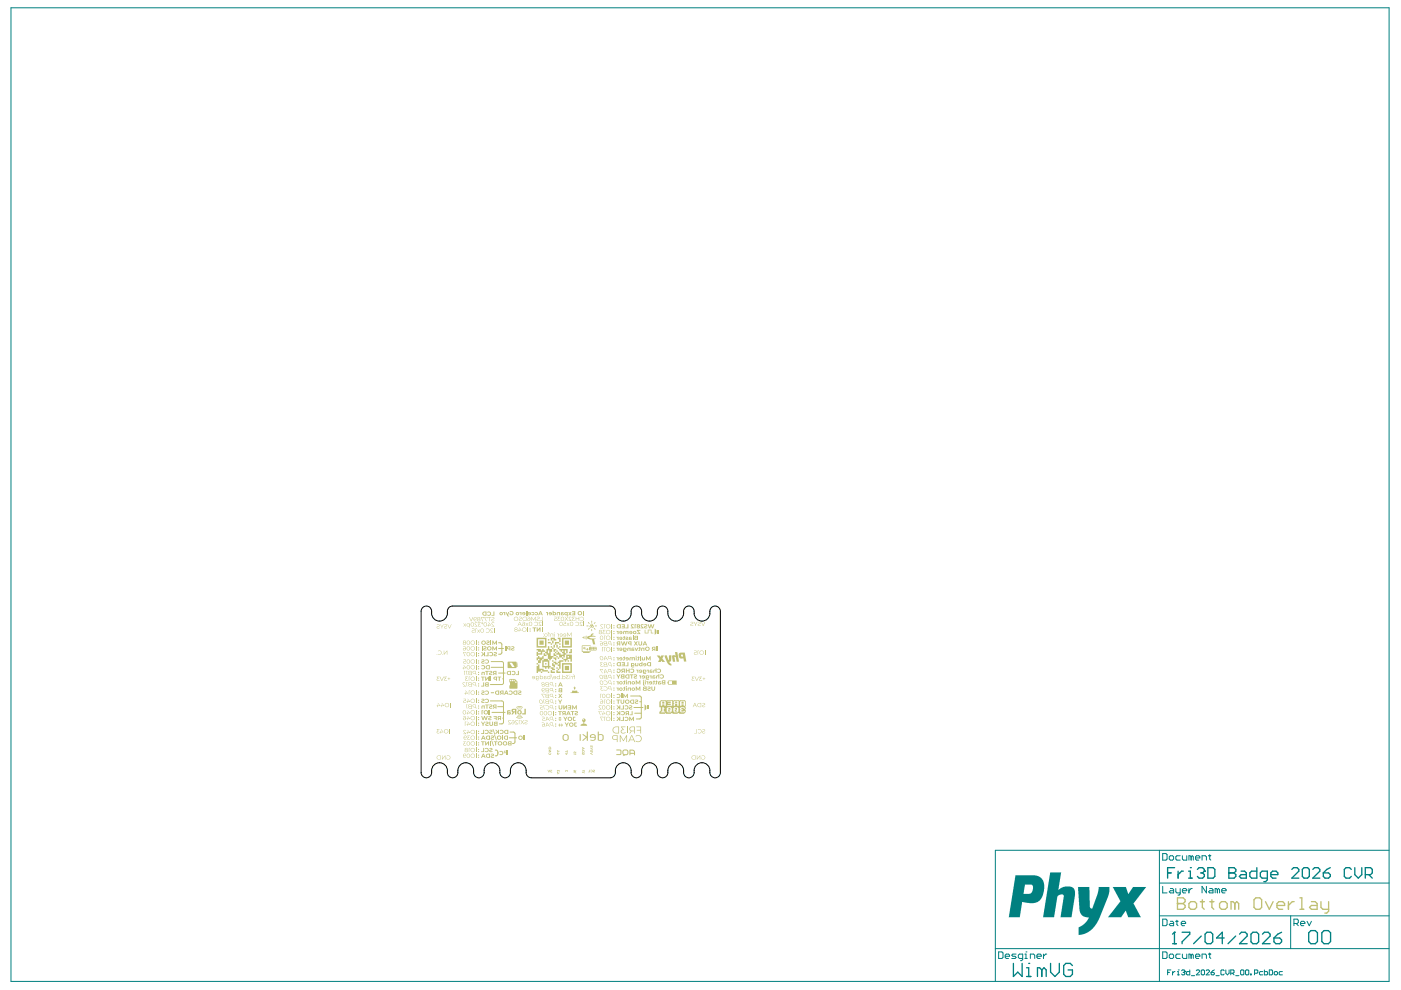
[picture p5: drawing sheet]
<svg xmlns="http://www.w3.org/2000/svg" width="297mm" height="210mm" viewBox="0 0 297 210" stroke-linecap="round" stroke-linejoin="round" font-family="sans-serif">
<g fill="#008080">
<path d="M222.7 185h2.3l-.6 3.7 .7-.5 .7-.2h1.3l.4 .2 .3 .4 .1 1.3-.7 4.6h-2.4l.7-4.3a.4 .4 0 0 0-.2-.6l-.7 .1-.4 .4-.7 4.4h-2.4z"/>
<path d="M228.5 188.1h2.5l.1 4.2 .3 .4 .2-.1 1.1-3.1 .2-1.4h2.3v1l-.3 1.3-1.9 4.6-.8 1.2-1 1.2-1 .5-.8 .3-.7 .1v-1.2a.49 .49 0 0 1 0-.5 .49 .49 0 0 1 .5-.2l1.2-1 .5-.9-1.3-.2-.6-.8z"/>
<path d="M235.9 188.1h2.8l.5 1.4 1-1.4h2.8l-2.5 3.2a.33 .33 0 0 0-.2 .3 .33 .33 0 0 0 .2 .3l1.4 2.6h-2.7l-.5-1.4-1 1.4h-2.8l2.4-3.2a.37 .37 0 0 0 .2-.3 .37 .37 0 0 0-.2-.3z"/>
<path d="M215.3 185.6h4.2l.8 .2 .6 .5 .4 .7v1.9l-.5 1.5-.8 .8-.8 .3-2.5-.3-.5 3.3h-2.3zM217.3 187.6l-.3 1.9 1.6-.1 .4-.7-.1-1-.2-.1z"/>
</g>
<g fill="none" stroke="#008080" stroke-width=".21">
<path d="M2.3 1.7h292.2v206.4h-292.2zM245.8 187.2h48.7M245.8 194.2h48.7M245.8 180.3v27.8M246.5 194.9h.7l.2 .2v.9l-.2 .3h-.7zM246.5 181h.7l.2 .2v.9l-.2 .3h-.7zM246.5 187.9v1.4h.9M247.9 181.7l.2-.3h.5l.2 .3v.4l-.2 .3h-.5l-.2-.3zM248.1 195.3h.5l.2 .3v.7h-.7l-.2-.3 .2-.2h.7M248.1 188.4h.5l.2 .2v.7h-.7l-.2-.2 .2-.2h.7M249.3 195.3h.5M249.3 188.4v.7l.2 .2h.7"/>
<path d="M249.5 195.1v.9l.3 .3M250.2 181.4h-.7l-.2 .3v.4l.2 .3h.7M250.2 188.4v1.1l-.4 .3M250.5 195.8h.9l-.3-.5h-.4l-.2 .3v.4l.2 .3h.4M250.7 181.4v.7l.2 .3h.7v-1M250.7 188.9h.9l-.2-.5h-.5l-.2 .2v.5l.2 .2h.5M252.1 188.4v.9M252.5 181.7l-.4-.3v1M252.5 181.7v.7M252.5 181.7l.3-.3 .2 .3v.7M252.8 188.4h-.3l-.4 .5M253.5 181.9h.9l-.2-.5h-.5l-.2 .3v.4l.2 .3h.5"/>
<path d="M254.9 182.4v-1h.7l.2 .3v.7M255.8 187.9v1.4l-.9-1.4v1.4M256.2 181.4h.5M256.5 188.4h.4l.3 .2v.7h-.7l-.3-.2 .3-.2h.7M256.5 181.2v.9l.2 .3M258.1 188.6l-.5-.2v.9M258.1 188.6v.7M258.1 188.6l.2-.2 .3 .2v.7M259 188.9h1l-.3-.5h-.4l-.3 .2v.5l.3 .2h.4M273.6 194.2v6.9M274.3 195.8h.7l.3-.2v-.5l-.3-.2h-.7v1.4M274.8 195.8l.5 .5"/>
<path d="M275.7 195.8h1l-.3-.5h-.4l-.3 .3v.4l.3 .3h.4M277.1 195.3l.5 1 .4-1M294.5 180.3h-83.5v27.8M211 201.1h83.5M211.7 201.8h.7l.3 .3v.9l-.3 .2h-.7zM213.1 202.8h.9l-.2-.5h-.4l-.3 .2v.5l.3 .2h.4M215.4 202.3h-.7l-.2 .2 .9 .5-.2 .2h-.7M216.8 203.2h-.7l-.2-.2v-.5l.2-.2h.7v1.1l-.4 .3M217.3 203.2h.5M217.3 202.3h.2v.9M217.5 201.8h.1M218.5 203.2v-.9h.6l.3 .2v.7"/>
<path d="M219.8 202.8h1l-.3-.5h-.4l-.3 .2v.5l.3 .2h.4M221.2 202.3v.9M221.9 202.3h-.2l-.5 .5M246.5 201.8h.7l.2 .3v.9l-.2 .2h-.7zM247.6 206.2h.3M247.9 202.5l.2-.2h.5l.2 .2v.5l-.2 .2h-.5l-.2-.2zM248.3 205.7h-.7v1M248.6 206v.7M249.1 206l-.5 .3M249.6 206h.2v.7M249.6 206.7h.4M249.8 205.7h.1"/>
<path d="M250.2 202.3h-.7l-.2 .2v.5l.2 .2h.7M250.5 205.8l.2-.1h.3l.2 .3M250.7 202.3v.7l.2 .2h.7v-.9M250.9 206.2h.1M251 206.2l.2 .1-.2 .4h-.3l-.2-.2M251.2 206h.1M251.2 206l-.2 .2M252.3 205.7v1h-.6l-.1-.2v-.3l.1-.2h.6M252.5 202.5l-.4-.2v.9M252.5 202.5v.7M252.5 202.5l.3-.2 .2 .2v.7M252.6 206.9h.7"/>
<path d="M253.5 202.8h.9l-.2-.5h-.5l-.2 .2v.5l.2 .2h.5M253.6 205.8l.2-.1h.4l.1 .1v.2l-.7 .7h.7M254.7 205.8l.2-.1h.3l.2 .1v.7l-.2 .2h-.3l-.2-.2zM254.9 203.2v-.9h.7l.2 .2v.7M255.7 205.8l.2-.1h.3l.2 .1v.2l-.7 .7h.7M256.2 202.3h.5M256.5 202.1v.9l.2 .2M256.8 206.2h.5l.2 .3-.2 .2h-.4l-.1-.2zM257.5 205.7l-.7 .5M257.8 206.9h.7M259.6 205.8l-.2-.1h-.4l-.1 .1v.7l.1 .2h.4l.2-.2M259.9 205.7v.6l.3 .4 .4-.4v-.6"/>
<path d="M260.9 206.3h.6l.1-.1v-.4l-.1-.1h-.6v1M261.3 206.3l.3 .4M262 206.9h.7M263 205.8l.2-.1h.4l.1 .1v.7l-.1 .2h-.4l-.2-.2zM264.1 205.8l.1-.1h.4l.2 .1v.7l-.2 .2h-.4l-.1-.2zM265.1 206.5h.2v.2h-.2zM266 206.3h.5l.2-.1v-.4l-.2-.1h-.5v1M267.7 206h-.5l-.2 .2v.3l.2 .2h.5M268.1 205.7v1h.5l.2-.2v-.3l-.2-.2h-.5M269.1 205.7h.5l.2 .1v.7l-.2 .2h-.5zM270.2 206.2l.1-.2h.4l.2 .2v.3l-.2 .2h-.4l-.1-.2zM271.9 206h-.5l-.2 .2v.3l.2 .2h.5"/>
</g>
<g fill="none" stroke="#008080" stroke-width=".28">
<path d="M247.6 185.1h.7M249 197.7h.1M249 197.7v2.4M249 197.7l-.4 .4M249 184h-1.4v2.2M249.8 184.7v1.5M250.6 197.7h1.7v.4l-1.7 1.6v.4M250.9 184.7h-.4l-.7 .7M252 184.7h.4v1.5M252 186.2h.7M252.4 184h.1M253.9 184.3l.3-.3h.8l.3 .3v.4"/>
<path d="M254.6 185.1h.4M254.7 198.5l-1.6 1.6M255 185.1l.3 .3v.4l-.3 .4h-.8l-.3-.4M255.3 184.7h.1M255.3 184.7l-.3 .4M255.5 198.1l.4-.4h.8l.4 .4v1.6l-.4 .4h-.8l-.4-.4zM256.1 184h1.1l.4 .3v1.5l-.4 .4h-1.1zM259.6 198.9h-1.7l1.2-1.2v2.4M260.5 185.1h.1M260.5 184h1.2l.3 .3v.4l-.3 .4 .3 .3v.4l-.3 .4h-1.2zM260.5 185.1h1.2M262 198.5l-1.6 1.6"/>
<path d="M262.8 198.1l.4-.4h.8l.4 .4v.4l-1.6 1.6h1.6M263.1 184.7h.8l.3 .4v1.1h-1.1l-.3-.4 .3-.4h1.1M265.2 198.1l.4-.4h.9l.4 .4v1.6l-.4 .4h-.9l-.4-.4zM266.5 184v2.2h-1.1l-.4-.4v-.7l.4-.4h1.1M267.7 198.1l.4-.4h.8l.4 .4v.4l-1.6 1.6h1.6M268.7 186.2h-1.1l-.4-.4v-.7l.4-.4h1.1v1.9l-.4 .3h-.3M269.4 185.4h1.5v-.3l-.3-.4h-.8l-.4 .4v.7l.4 .4h.8M270.1 198.9h1.2l.4 .4v.4l-.4 .4h-.8l-.4-.4zM271.7 197.7l-.8 .4-.8 .8M273.9 184.3l.4-.3h.7l.4 .3v.4l-1.5 1.5h1.5M276.1 184.3l.4-.3h.7l.4 .3v1.5l-.4 .4h-.7l-.4-.4zM277.5 197.8l.4-.5h1l.4 .5v1.8l-.4 .5h-1l-.4-.5z"/>
<path d="M278.3 184.3l.4-.3h.8l.3 .3v.4l-1.5 1.5h1.5M280.3 197.8l.4-.5h.9l.5 .5v1.8l-.5 .5h-.9l-.4-.5zM280.6 185.1h1.1l.4 .3v.4l-.4 .4h-.8l-.3-.4zM282.1 184l-.8 .3-.7 .8M286.5 184.3l-.4-.3h-.7l-.4 .3v1.5l.4 .4h.7l.4-.4M287.2 184v1.4l.8 .8 .7-.8v-1.4M289.5 185.4h1.1l.4-.3v-.8l-.4-.3h-1.1v2.2M290.2 185.4l.8 .8M214.9 204.3v2.7l.9-.9 .9 .9v-2.7M217.6 207h1M217.6 205.2h.5v1.8M218.1 204.3h.1"/>
<path d="M220.9 205.7l-.5-.5h-.4v1.8M220.9 205.7v1.3M220.9 205.7l.5-.5 .4 .5v1.3M222.7 204.3v1.8l1 .9 .9-.9v-1.8M227.4 204.7l-.5-.4h-.9l-.5 .4v1.9l.5 .4h.9l.5-.4v-.9h-.9M248.6 200.1h.8"/>
</g>
<g fill="#c0c073">
<path d="M123.8 137.2h.2l-.1 .1 .4 .1-.4 .1v.2l-.3-.3z"/>
<path d="M124.2 137.6h.3v-.2l.3 .3-.3 .2v-.2h-.3z"/>
<path d="M123.4 136.9h1.8v.2l-1.7-.1v1.1l1.7-.1v.2h-.2v.2h-1.4v-.2l-.3-.1z"/>
<path d="M124.4 132.7h.4l-.4 .1z"/>
<path d="M124.5 135l.7-.2 .2-.4 .4-.1v.2l-.3 .3 .8 .1-1.1 .1a.19 .19 0 0 0-.2 .1 .19 .19 0 0 0 0 .2 .19 .19 0 0 0 .2 0l1.1 .1v.1l-.4 .1 .3 1h-.4l-.3-1-1-.2z"/>
<path d="M125.9 132.1l.3-.2-.2 .4z"/>
<path d="M125.4 131.6l.1 .1v.3z"/>
<path d="M124.2 134.8h.1v.8z"/>
<path d="M124.7 131.9l.3 .3z"/>
<path d="M124.9 133.2l.1 .1-.3 .2z"/>
<path d="M125.4 133.4l.1 .1v.3z"/>
<path d="M125.9 133.2l.3 .3z"/>
<path d="M126.1 132.7h.5l-.4 .1z"/>
<path d="M136.7 133.5l.1 .1v.6h.5v-.7h.8v.7l.4 .1h-.5v-.7h-.5v.7h-.8z"/>
<path d="M121 146.8h.3l.1-.4h.9l.1 .4 .3 .1h-1.7z"/>
<path d="M123.5 135.1l.3-.1v.4z"/>
<path d="M124 134.9v.6z"/>
<path d="M134.8 156l.5-.1 .6 .2 .2 .5-.3 .5-.5 .2-.5-.2v-.1l.4 .2h.4l.3-.6-.3-.5-.4-.1-.4 .2z"/>
<path d="M131.7 154h.9v.2h-.8l.5 .6-.4 .1-.1 .2 .1 .3 .7-.2v.2l-.6 .1-.3-.2v-.4l.4-.2z"/>
<path d="M118.6 136.4h.3v.3h-.3z"/>
<path d="M118 142.1h.3v.3h.6v.3h-.9z"/>
<path d="M116.2 135.5h.3v.3h-.3z"/>
<path d="M117.4 140.3h.6v.3h.3v.3h-.6v-.3h-.3z"/>
<path d="M118.3 137.3h.3v.3h-.3z"/>
<path d="M116.8 135.2h.9v.3h.3v.3h-.6v-.3h-.3v.3h-.3z"/>
<path d="M118 137.9h.3v.3h-.3z"/>
<path d="M119.8 141.2h.8v.9h-.8z"/>
<path d="M118.3 140.3h.3v-.3h.9v.3h-.6v1.5h-.3v-.6h-.3v-.3h.3v-.3h-.3z"/>
<path d="M116.8 141.5h.6v.3h.3v.3h-.6v-.3h-.3z"/>
<path d="M114.4 135.8h.9v.9h-.9z"/>
<path d="M117.1 140h.3v.3h-.3z"/>
<path d="M118.6 137h.3v.3h-.3z"/>
<path d="M118.3 135.2h.6v.9h-.3v-.6h-.3z"/>
<path d="M118.3 141.8h.3v.3h-.3z"/>
<path d="M113.8 139.4h.3v-.3h.3v.3h.6v-.3h.3v.6h-.3v.3h-.3v.6h-.6v-.6h.3v-.3h-.3v.3h-.3z"/>
<path d="M116.8 137h.3v.3h-.3z"/>
<path d="M117.1 140.6h.3v.3h.3v.6h-.3v-.3h-.3z"/>
<path d="M116.2 142.4h.3v.3h-.3z"/>
<path d="M115.6 140.6h.3v.3h-.3z"/>
<path d="M114.7 142.4h.3v.3h-.3z"/>
<path d="M118 139.1h.3v.3h-.3z"/>
<path d="M117.4 139.4h.6v.6h-.3v-.3h-.3z"/>
<path d="M118.6 137.6h1.7v.9h-.2v-.6h-.3v.6h.3v.3h-.3v.6h-.3v-.3h-.3v.3h-.6v-.6h-.6v-.3h.3v-.3h.3v.3h.3v.3h.6v-.3h-.3v-.3h.3v-.3h-.3v.3h-.3v-.3h-.3z"/>
<path d="M113.8 141.2h.3v-.3h.3v.9h.9v.3h.9v.3h-1.2v-.3h-.3v.3h-.6v.3h-.3z"/>
<path d="M117.1 137.3h.3v.3h-.3z"/>
<path d="M117.4 138.5h.3v.3h.3v.3h-.6z"/>
<path d="M119.8 135.8h.8v.9h-.8z"/>
<path d="M117.4 137.6h.6v.3h-.3v.3h-.3z"/>
<path d="M118.3 139.4h.3v.3h-.3z"/>
<path d="M116.2 136.1h.6v.3h-.6z"/>
<path d="M117.4 136.7h.3v.6h-.3z"/>
<path d="M120.3 140h.3v.3h-.3z"/>
<path d="M113.8 137.6h.9v.3h.3v-.3h.3v.3h.3v.3h-.6v.6h-.9v.3h-.3v-.9h.3v.3h.6v-.3h-.6v-.3h-.3z"/>
<path d="M116.8 136.4h.3v.3h-.3z"/>
<path d="M119.2 139.4h.3v.3h-.3z"/>
<path d="M113.8 140.6h.3v.3h-.3z"/>
<path d="M117.1 135.8h.3v.6h-.3z"/>
<path d="M117.7 136.1h.9v.3h-.6v.3h-.3z"/>
<path d="M115.3 138.5h.3v.3h.3v.3h-.6z"/>
<path d="M120.9 137.6h.3v.9h-.6v-.3h.3z"/>
<path d="M118 141.5h.3v.3h-.3z"/>
<path d="M117.7 138.2h.3v.3h-.3z"/>
<path d="M116.8 142.1h.3v.3h.6v.3h-.9z"/>
<path d="M118 136.7h.3v.6h-.3z"/>
<path d="M139.2 139h.6l.3 .3 .1-.3h.6l-.4 .6 .6 .7h-.6l-.2-.2-.1 .3h-.6l.3-.7z"/>
<path d="M140.9 139h.5l.3 .9 .1-1h.6l-.1 1.2-.4 .2 .5 .5v.3l-.5-.1-.4-.4z"/>
<path d="M143.1 138.3h.5l.4 2h-.5l-.2-.9-.2-.1-.1 .1 .2 .9h-.5l-.2-1.2 .2-.2 .5 .2z"/>
<path d="M136.7 149.3l.3 .4v.6l-.3 .4z"/>
<path d="M137.1 149.7h.4v.6h-.4z"/>
<path d="M142.6 144.5h.7v.5h-.7z"/>
<path d="M139.2 133.6h.4v.7h-.4z"/>
<path d="M138.8 133.3l.4 .3v.7l-.4 .3z"/>
<path d="M109.6 151.8l1.1 .1-.7 .2-.4-.2z"/>
<path d="M109.6 150.2l.5-.2 .6 .2z"/>
<path d="M109.5 152l.5 .2 .8-.2 .1 .1-.9 .2-.6-.1z"/>
<path d="M109.8 151.6l.7 .1-.4 .1z"/>
<path d="M109.8 150.4l.4-.1 .3 .1z"/>
<path d="M109.4 149.9l.7-.2 .8 .2-.1 .2-.8-.2-.5 .2z"/>
<path d="M111.2 150.3h.3v1.2h-.8v-.3h.5z"/>
<path d="M121.6 145.8h.2v-.2l.3 .2-.3 .5z"/>
<path d="M123.5 155.7l.9 .5v-1h.2v1.8h-.2v-.6l-.8 .7-.1-.1 .7-.7z"/>
<path d="M122.9 155.7h.2v1.3l-.1 .1z"/>
<path d="M143.1 148.7h.5v.3h-.5z"/>
<path d="M140.4 148.7h.5v.5h-.5z"/>
<path d="M144.5 148.7h.4v.5h-.4z"/>
<path d="M134.9 154h1v1.5h-.1v-.6h-.8v-.1h.8v-.6h-.9z"/>
<path d="M131.4 155.9l.8 1.1 .7-1.1v1.4h-.1v-1.1l-.7 1-.5-1v1.1h-.2z"/>
<path d="M132.9 154h.2v1.5h-.2z"/>
<path d="M130.7 158.9l1 .1v1l-1 .1v-.2h.8v-.7l-.8-.1z"/>
<path d="M113.8 135.2v2.1h2.1v-2.1zM114.1 135.5h1.4v1.5h-1.4z"/>
<path d="M115 140v1.5h.6v.3h.3v-.3h.3v.3h.3v-.3h.3v-.3h-.3v-1.2h-.3v-.3h-.9v.3zM115.3 140.3h.9v.9h-.9z"/>
<path d="M116.2 137v.6h-.3v.6h-.3v.3h.3v.3h.3v.9h.3v.3h.3v-.3h.3v-.3h.3v-.3h-.6v-.9h.3v-.6h-.6v-.6zM116.2 137.9h.3v.6h-.3z"/>
<path d="M120.1 138.8v.9h-.6v.3h.3v.3h.3v-.3h.2v-.3h.6v.6h.3v-1.5zM120.3 139.1h.3v.3h-.3z"/>
<path d="M119.2 140.6v2.1h2v-2.1zM119.5 140.9h1.4v1.5h-1.4z"/>
<path d="M119.2 135.2v2.1h2v-2.1zM119.5 135.5h1.4v1.5h-1.4z"/>
<path d="M144 138.5l-.1 .5 .2 .5 .3 .1h.5l.1 .7h.5l-.3-1.9zM144.4 138.8h.4v.4h-.3z"/>
<path d="M124.9 137.2v.5l.1 .2h1.3l.2-.1-.1-.6zM125.2 137.4a.11 .11 0 0 1 .2 0 .11 .11 0 0 1-.2 0zM126.2 137.4a.11 .11 0 0 1 .2 0 .11 .11 0 0 1-.2 0zM125.9 137.4a.11 .11 0 0 1 .2 0 .11 .11 0 0 1-.2 0zM125.6 137.4a.11 .11 0 0 1 .2 0 .11 .11 0 0 1-.2 0zM125.6 137.7a.11 .11 0 0 1 .2 0 .11 .11 0 0 1-.2 0zM125.9 137.7a.11 .11 0 0 1 .2 0 .11 .11 0 0 1-.2 0zM125.2 137.7a.11 .11 0 0 1 .2 0 .11 .11 0 0 1-.2 0zM126.2 137.7a.11 .11 0 0 1 .2 0 .11 .11 0 0 1-.2 0z"/>
<path d="M125.3 132.3a.25 .25 0 0 1 .3 0 .25 .25 0 0 1 .1 .3 .24 .24 0 0 1 .2 .4 .24 .24 0 0 1-.4 0l-.3 .1-.2-.2zM125.3 132.5a.15 .15 0 0 0 .3 0 .15 .15 0 0 0-.3 0zM125.6 132.8a.11 .11 0 0 0 .2 0 .11 .11 0 0 0-.2 0zM125.1 132.8a.15 .15 0 0 0 .3 0 .15 .15 0 0 0-.3 0z"/>
<path d="M109.7 151a.49 .49 0 0 0 .9 0 .49 .49 0 0 0-.9 0zM109.9 151a.26 .26 0 0 1 .5 0 .26 .26 0 0 1-.5 0z"/>
<path d="M108.5 150.4v.3l.2 .3-.3 .5h.4l.2-.5h.2v.5h.3v-1.2zM108.8 150.6l.4-.1v.3h-.4z"/>
<path d="M107.6 150.6l-.1 .9 .7-.1 .1-.3-.5-.2v-.2l.5 .1-.1-.1zM107.8 151l.3 .3h-.3z"/>
<path d="M123.5 152.4l-.1 .4 .3 .3v.4h-.3l-.3 .4h1.4l-.3-.4h-.3v-.4l.3-.3-.1-.3-.2-.2zM123.5 152.6a.15 .15 0 0 1 .3 0 .15 .15 0 0 1-.3 0z"/>
<path d="M108 144v2h1.7v-1.6l-.5-.4zM108.1 144.1h.3v.3h-.3zM108.5 144.1h.3v.3h-.3zM108.9 144.1h.2v.3h-.2zM109.3 144.5h.2v.3h-.2z"/>
<path d="M107.6 140.3h1.8l.1 .2 .3 .1-.3 .1 .3 .1-.3 .1 .3 .2-.3 .2 .3 .1h-.3l-.1 .3-1.7-.1zM108 140.5l.6 .9h.5l-.6-.9z"/>
<path d="M126.8 155.1l.2 .1v.5a.74 .74 0 0 1 1 .8 .74 .74 0 0 1-1.3 .4zM127 155.9l.1 1a.53 .53 0 0 0 .7-.5 .53 .53 0 0 0-.7-.5z"/>
<path d="M119.2 156.4a.75 .75 0 0 1 1.5 0 .75 .75 0 0 1-1.5 0zM119.6 155.9l-.1 .1a.54 .54 0 0 0 0 .7 .54 .54 0 0 0 .7 .1 .54 .54 0 0 0 .2-.7 .54 .54 0 0 0-.8-.2z"/>
<path d="M125.2 155.8l.4-.1 .5 .1 .2 .2v.7a.69 .69 0 0 1-1.1 .1 .57 .57 0 0 0 .9-.3l-1-.1zM125.4 155.9l-.1 .3h.8l-.2-.3z"/>
<path d="M141.7 144.3v.3h-.2v.3h.2v.3l1.8-.1-.1-.8zM141.8 144.4h1.6v.6l-1.6 .1z"/>
<path d="M143.1 150.1v.2h.1v.1h-.1v.5h.4v-.2h-.1l.1-.2v-.4zM143.2 150.5a.1 .1 0 0 1 .2 0 .1 .1 0 0 1-.2 0z"/>
<path d="M141.7 150.1v.2h.1l-.1 .1v.5h.4v-.2h-.1v-.1h.1v-.5zM141.8 150.5a.1 .1 0 0 1 .2 0 .1 .1 0 0 1-.2 0z"/>
<path d="M139.8 148.7v1.2h.3v.8l-.3 .2v.4h1.2v-.1l.2 .1h1.1v-.1h.3v.1h1.1v-.1h.3v.1h1.1l.1-.3h.2v-.4h-.2l.2-.2v-.4l-.2-.1 .2-.1v-1.2h-.1l-.1-.2h-1v.2h-.2v-.2h-1.2v.2l-.1-.2h-1.4v.2h-.1v-.2h-1.1zM140.1 148.7l.2-.1h.7v.1h.2v.9h-.4v-.3h-.4v.3l-.3 .1zM141.5 148.6h1v1.1l-1-.1v-.1h.7v-.3h-.6v-.2h.6v-.3h-.7zM142.8 148.7l.2-.1h.9v1h-.3v-.4h-.5v.4l-.3 .1v-.5l.2-.1-.2-.1zM144.2 148.7h.1v-.1h.8v.1h.1v.9h-.3v-.3h-.4v.4h-.3zM140.4 150l.5 .1-.2 .2v.6h.3v.1h-.9v-.1h.3zM141.4 150.1h.1v-.2h.8v.2h.1v.8h-.1v.1h-.8v-.1h-.1zM142.8 150.1h.1v-.2h.8v.2h.1v.8h-.1v.1h-.8v-.1h-.2zM144.2 150.1l.1-.2h.8l.1 .3-.7-.1v.3h.3v.2h-.3v.3h.4l.1-.2h.2v.2h-.1v.1h-.8l-.1-.1v-.3h.1l-.1-.2z"/>
<path d="M130.1 154.3l-.2 .5 .2 .5 .4 .2h.8v-1.5l-.8 .1zM130.2 154.3l.9-.1v1.2h-.6l-.3-.2-.2-.5z"/>
<path d="M129.9 156l-.1 .3 .1 .4 .3 .2h.6v.4h.1v-1.4zM130 156.1l.8-.1v.7l-.7-.1z"/>
<path d="M133.9 155.9l-.7 1.4h.2l.1-.4h.8l.2 .4h.2l-.7-1.4zM133.9 156l.4 .8h-.7z"/>
<path d="M133.6 154.2l-.1 .5 .3 .3-.4 .5h.2l.3-.5h.5v.5h.2v-1.5zM133.7 154.3l.7-.1v.7l-.7-.1z"/>
<path d="M132 159.1v.7l.2 .3-.2 .2 .9-.2 .3-.2v-.6l-.1-.3-.7-.1zM132.2 159.2h.7l.1 .6-.2 .1h-.5z"/>
<path d="M133.5 159l-.1 1.1h.3v-.3h.7v.3h.2v-.7l-.2-.3zM133.7 159.2h.6l.1 .4h-.7z"/>
</g>
<g fill="none" stroke="#c0c073" stroke-width=".21">
<path d="M105.7 137.5h1M105.7 138.7h.4M105.7 136.3h.4M106.4 136.6v1.8M104 148.6h2.4M104 145.1h2.4M104.1 146.9h.6M104.1 141.5h2.6M104.1 140.3h2.3M104.3 151h2.8M105 159h.2M105.5 159.6h.2"/>
<path d="M105.5 159.4v.5M105.5 149.8h1.2M105.7 142.7h1.4M105.9 153.5h.5M106.6 152.3h.1M106.6 143.9h.1M106.7 140.6v4.2M106.7 149v4.1M108 156.4h1.5M108.1 155.2h.7M108.7 157.6h.1M109.2 155.6v1.7"/>
<path d="M133.7 147.6h1.9M134.4 150h1.9M134.6 151.2h1.4M134.9 152.4h.7M135.6 148.8h.4M136 147.9v4.2M105 160.3h.2"/>
</g>
<g fill="#c0c073">
<path d="M120.3 134.1l.4 .7 .5-.7v.9l-.1-.7-.4 .6-.3-.6-.1 .7z"/>
<path d="M118.1 134.3l.3 .2 .1-.2v.7z"/>
<path d="M116.7 134.4l.6-.1v.7l-.3-.6-.2 .1-.1 .5z"/>
<path d="M116.1 134.1h.3l.2 .2-.2 .1v.6l-.1-.6h-.2l.2-.2z"/>
<path d="M121.5 143.1h.2l.2 .2-.1 .7-.1-.6h-.2l.2-.2z"/>
<path d="M121.1 143.3l.2 .2 .1-.2v.7l-.1-.4z"/>
<path d="M120.1 143.1h.5l-.4 .1 .2 .4-.3 .1 .1 .2h.4h-.5v-.3l.2-.1z"/>
<path d="M116.7 142.9l.6 1.2z"/>
<path d="M111.2 152.7l.6 .1v.2l-.5 .4 .6 .1h-.6l-.1-.3 .5-.3z"/>
<path d="M110.4 152.7l.3 .3 .4-.3-.3 .4 .3 .5-.4-.4-.3 .4 .3-.5z"/>
<path d="M110 152.7h.3h-.2v.9z"/>
<path d="M109.3 152.7h.3l.2 .1-.3-.1-.2 .2 .5 .7h-.6l.5-.1-.4-.4z"/>
<path d="M107.8 152.7h.3l.3 .1-.5 .1 .4 .7h-.6l.5-.1-.4-.4z"/>
<path d="M107.4 159.2h.2v.9h-.2z"/>
<path d="M106.9 159.2h.4l-.3 .1 .3 .4h-.5l.2-.1z"/>
<path d="M105.9 159.4l.3-.2 .3 .1 .2 .2v.4l-.4 .2-.4-.1 .1-.2h.4l.1-.2-.2-.2-.3 .1z"/>
<path d="M111 156h.2v.9h-.2z"/>
<path d="M123 130.9l.6-.1 .2 .3-.1 .4-.3 .2-.4-.2h.5l.2-.2-.2-.4z"/>
<path d="M122.1 130.8l.1 .4h.5l.1-.4v.9l-.1-.5h-.5l-.1 .5z"/>
<path d="M121.3 130.8h.6l-.5 .1 .3 .3-.3 .2 .1 .2 .4-.1-.1 .1-.5-.1v-.2l.3-.1z"/>
<path d="M120.6 130.9h.6h-.4l-.1 .1 .5 .7h-.7l.5-.1-.4-.4z"/>
<path d="M119.7 130.8l.4 .3 .4-.3-.4 .4 .4 .5-.4-.4-.4 .4 .3-.5z"/>
<path d="M118.2 130.8h.6l-.5 .1 .3 .3-.3 .2 .1 .1h.4v.1l-.6-.1v-.3h.3z"/>
<path d="M117.5 130.8h.5v.4h-.4v.3l.1 .1 .4-.1-.1 .1-.5-.1 .1-.3 .3-.1v-.2z"/>
<path d="M123.7 131.8l.1 .9z"/>
<path d="M123 131.9l.5 .1h-.5l.5 .7h-.6l.5-.1-.4-.4z"/>
<path d="M122 132l.3-.2 .3 .2 .2 .2-.1 .3-.3 .2-.4-.1h.5l.2-.3-.2-.3z"/>
<path d="M120.1 132.1l.3 .2 .3-.2-.2 .3 .2 .3-.3-.3-.3 .3 .3-.3z"/>
<path d="M119.5 131.8h.5v.5h-.4l-.1 .2 .6 .1h-.6v-.3l.4-.1v-.3z"/>
<path d="M123.6 129.6h.2v.9h-.2z"/>
<path d="M121.3 129.6h.7v.9h-.7v-.2h.4v-.2h-.4v-.2h.4v-.2h-.4z"/>
<path d="M120.5 129.8h.2l.1 .2 .2-.2h.2l-.2 .3 .2 .4h-.2l-.2-.3-.3 .3 .2-.4z"/>
<path d="M118.1 129.9l.6-.1v.7h-.2v-.4l-.1-.2-.2 .1v.5h-.2z"/>
<path d="M115.8 129.8h.4v.7h-.2v-.5z"/>
<path d="M104.2 130.9l.4-.1 .2 .2v.2l-.5 .3 .1 .2 .4-.2v.2l-.6-.1 .1-.3 .4-.2-.1-.2z"/>
<path d="M103.4 130.8h.7l-.3 .1v.8l-.1-.8z"/>
<path d="M102.7 130.8h.7v.3l-.1-.2h-.5l.4 .8z"/>
<path d="M102 130.8h.6v.3l-.1-.2h-.4l.3 .8z"/>
<path d="M99.5 130.8l.4 .8 .4-.8-.4 .9z"/>
<path d="M104.3 132l.5 .1-.4-.1-.1 .2 .5 .6h-.6h.5l-.4-.5z"/>
<path d="M103.5 132l.6 .5-.5 .1v.2l-.1-.2h-.2l.2-.1v-.2l.1 .2h.4z"/>
<path d="M102 132h.4l-.1 .1 .1 .2h-.4l.2-.2z"/>
<path d="M101.4 132h.5h-.4l.2 .4-.3 .1 .2 .3 .3-.1v.1l-.5-.1v-.3l.2-.1z"/>
<path d="M100.7 132h.3l.3 .1h-.6l.5 .7h-.6h.5l-.4-.4z"/>
<path d="M98.2 132.2l.3 .2 .3-.2-.2 .3 .2 .3-.3-.2-.3 .2 .3-.3z"/>
<path d="M104.7 133.3l.1 .8z"/>
<path d="M104 133.3l.6 .1-.5 .1 .4 .6h-.6h.5l-.4-.4z"/>
<path d="M103 133.4l.3-.1h.3l.2 .3-.1 .4-.3 .2-.3-.1v-.1h.5l.1-.3-.2-.3z"/>
<path d="M101.2 133.5l.3 .2 .3-.2-.3 .3 .3 .3-.3-.2-.3 .2 .2-.3z"/>
<path d="M100.8 133.3h.3h-.2v.8z"/>
<path d="M100.1 133.3h.4l.1 .4h-.4l-.1 .2 .2 .2 .3-.1v.1l-.6-.1 .1-.3 .4-.1v-.3z"/>
<path d="M104.6 129.7h.2v.8h-.6v-.1h.4z"/>
<path d="M103.3 129.8l.6-.1 .2 .2v.4l-.4 .3-.4-.1 .1-.2 .4 .1 .1-.3-.1-.2h-.4z"/>
<path d="M113.4 129.9l.5-.1 .2 .2-.1 .3-.5 .1-.1-.1h.4l.1-.3z"/>
<path d="M112.7 129.8l.5 .1 .1 .4-.3 .2-.3-.1-.1-.1 .5-.1v-.3l-.3 .1-.2-.1z"/>
<path d="M111.5 129.5h.2v.9h-.2z"/>
<path d="M110.1 129.8h.5v.6h-.2v-.4l-.3-.1z"/>
<path d="M108.1 129.7l.6-.1 .2 .3-.1 .4-.7 .1v-.4h.1v.3h.3l.2-.4-.2-.2-.3 .1z"/>
<path d="M107.2 129.8h.2l.2 .4 .2-.4h.2l-.3 .7 .3 .1h-.4z"/>
<path d="M106.7 129.8h.4v.6h-.2v-.4l-.2-.1z"/>
<path d="M115 130.8l.1 .9h-.6l.5-.1z"/>
<path d="M113.8 130.8l.6 .1v.2l-.5 .4 .5 .1h-.6v-.3l.5-.3v-.1z"/>
<path d="M112.7 130.8l.4 .6 .5-.6v.9l-.1-.8-.4 .6-.3-.6-.1 .8z"/>
<path d="M110 130.8l.6 .1v.2l-.5 .4 .5 .1h-.6v-.3l.5-.2-.1-.2z"/>
<path d="M115 131.8l.1 .9z"/>
<path d="M114.3 131.9l.5 .1h-.5l.5 .7h-.6l.5-.1-.4-.3z"/>
<path d="M113.3 131.9l.3-.1 .4 .2 .1 .3-.2 .4-.6-.1h.4l.3-.2-.2-.4z"/>
<path d="M111.4 132.1l.3 .2 .3-.2-.2 .3 .2 .3-.3-.3-.3 .3 .3-.3z"/>
<path d="M114.8 133h.2v.9h-.2z"/>
<path d="M113.8 133h.2v.6l.4-.6h.2v.9h-.2v-.5l-.6 .5z"/>
<path d="M112.9 133h.8v.2h-.3v.7h-.2v-.7h-.3z"/>
<path d="M111.8 133l.1 .9z"/>
<path d="M110 133l.6 .6-.5 .1v.2l-.1-.2h-.2l.2-.1v-.2l.1 .2h.4z"/>
<path d="M108.4 137.1l.4-.1 .2 .1v.3l-.5 .3h.5v.2h-.3l-.3-.1v-.3l.5-.2z"/>
<path d="M107.1 137h.2v.9h-.2z"/>
<path d="M94.9 132.4l.4 .7 .4-.7-.4 .8z"/>
<path d="M94.2 132.4l.5 .1 .1 .2-.5 .4 .5 .1-.4 .1-.2-.2v-.2l.5-.3-.1-.1z"/>
<path d="M93.3 132.4l.4 .5 .4-.5-.4 .5v.3z"/>
<path d="M92.6 132.4l.6 .1v.2l-.5 .4 .5 .1-.4 .1-.2-.2 .1-.2 .4-.3-.1-.1z"/>
<path d="M148.7 160.3l.5-.1 .3 .2v.3l-.2 .3h-.6v-.4l.3 .4 .3-.1 .1-.3-.1-.3z"/>
<path d="M147.7 160.2l.1 .7 .7-.7v.8l-.1-.7-.7 .7z"/>
<path d="M94.7 160.3l.4-.1 .3 .2 .1 .3-.2 .3h-.6v-.4l.2 .4 .4-.1 .1-.3-.2-.3z"/>
<path d="M93.7 160.2l.1 .7 .6-.7v.8l-.1-.7-.6 .7z"/>
<path d="M95.3 154.6v.9z"/>
<path d="M93.4 154.6l.6 .6-.5 .1v.2l-.1-.2h-.2l.2-.1v-.2l.1 .2h.4z"/>
<path d="M92.6 154.6h.6l-.5 .1 .3 .4-.3 .1 .1 .2 .4-.1-.1 .2-.5-.1v-.3l.3-.1z"/>
<path d="M95.4 149l.1 .9z"/>
<path d="M93.6 149l.6 .6-.5 .1v.2l-.1-.2h-.2l.2-.1v-.2l.1 .2h.4z"/>
<path d="M92.8 149l.6 .6-.5 .1v.2l-.1-.2h-.2l.2-.1v-.2v.2h.4z"/>
<path d="M94.9 143.9h.2l.1-.2v.2l.3 .1h-.3l-.1 .2v-.2z"/>
<path d="M94.2 143.5h.6l-.5 .1 .3 .3-.3 .1v.2h.5l-.1 .1h-.5v-.3l.2-.1z"/>
<path d="M93.2 143.5l.5 .8 .4-.8-.4 .9z"/>
<path d="M92.6 143.5h.6l-.5 .1 .3 .3-.3 .2 .1 .2 .4-.1-.1 .1h-.5v-.3l.3-.1z"/>
<path d="M94.1 137.9l.1 .7 .6-.7v.9l-.1-.7-.6 .7z"/>
<path d="M92.8 138l.3-.1 .4 .1 .1 .3-.1 .3-.3 .2-.3-.1h.5l.1-.4-.2-.3z"/>
<path d="M148.7 131.8l.4 .8 .4-.8-.4 .9z"/>
<path d="M148 131.9l.5 .1v.2l-.5 .3 .6 .2-.6-.1v-.2l.5-.3-.1-.1z"/>
<path d="M147.1 131.8l.4 .5 .4-.5-.4 .6v.3z"/>
<path d="M146.4 131.9l.6 .1v.2l-.5 .3 .5 .2-.6-.1v-.2l.5-.3z"/>
<path d="M149.4 137.9l.1 .9z"/>
<path d="M147.9 137.9h.3l-.2 .1v.8z"/>
<path d="M147.2 137.9h.4l.1 .5h-.4l-.1 .2h.5v.2l-.5-.1v-.4h.4v-.3z"/>
<path d="M149 143.9h.2l.1-.2v.2l.2 .1h-.2l-.1 .2v-.2z"/>
<path d="M148.3 143.5h.5l-.4 .1 .2 .3-.3 .1 .1 .2h.4v.1h-.5v-.3l.2-.1z"/>
<path d="M147.3 143.5l.4 .8 .5-.8-.4 .9z"/>
<path d="M146.7 143.5h.5l-.4 .1 .3 .3-.3 .1v.2h.4v.1h-.5v-.3l.2-.1z"/>
<path d="M148.9 149.1h.6v.3l-.5 .3 .5 .2-.6-.1v-.2l.5-.3z"/>
<path d="M148.9 154.7h.6v.3l-.5 .3 .5 .1h-.6v-.2l.5-.3z"/>
<path d="M148 154.7l.4-.1 .3 .2v.3l-.1 .3h-.6h.5l.2-.3-.2-.4z"/>
<path d="M147.7 154.6l.1 .9h-.6l.5-.1z"/>
<path d="M129.6 137.2l.1 .9z"/>
<path d="M128.1 137.2h.3l-.2 .1v.8z"/>
<path d="M127.6 137.2h.3l-.2 .1v.8z"/>
<path d="M135.4 136h.1l.2 .7 .2-.1v-.6h.3l-.1 .8h-.6z"/>
<path d="M134.4 136h.2l.2 .3 .2-.3h.2l-.3 .4 .3 .5h-.2l-.2-.3-.2 .3h-.2l.3-.5z"/>
<path d="M131.6 136h.2l.3 .6 .1-.6h.2l.2 .6 .2-.6h.3l-.3 .9h-.3l-.1-.6-.2 .6h-.3z"/>
<path d="M129.6 132.4l.1 .8z"/>
<path d="M128.1 132.4h.3h-.2v.8z"/>
<path d="M127.4 132.4l.5 .1-.5 .1 .5 .6h-.6h.5l-.4-.5z"/>
<path d="M135 133.6h.8v.1h-.5l.5 .7h-.8v-.1h.5z"/>
<path d="M132.2 133.9l1.1-.1v.6h-.2l-.1-.5-.2 .1v.4h-.2l-.1-.5-.2 .1v.4h-.2z"/>
<path d="M130.7 133.8h.4v.6h-.2v-.4z"/>
<path d="M129.6 133.6l.1 .8z"/>
<path d="M127.8 133.6h.6h-.5l.2 .4-.3 .2 .2 .2 .4-.1-.1 .1-.5-.1v-.2l.2-.2z"/>
<path d="M139.2 137.1h.2v.9h-.2z"/>
<path d="M136 137.4l.6-.1v.7h-.2l-.1-.5-.1 .1-.1 .4h-.2z"/>
<path d="M135.4 137.3h.1v-.1l.3 .1-.2 .7h-.3l.2-.2v-.3h-.1z"/>
<path d="M134.5 137.3h.2l.2 .5 .2-.5h.2l-.3 .7h-.2z"/>
<path d="M133.1 137.4l.6-.1v.7h-.2l-.1-.5-.2 .1v.4h-.2z"/>
<path d="M130.7 137.3h.4v.7h-.2v-.4z"/>
<path d="M129.6 134.8l.1 .9z"/>
<path d="M128.1 134.8h.3l-.2 .1v.8z"/>
<path d="M137.3 132.4h.2l.2 .6 .2-.6h.2l.2 .6 .2-.6h.2l-.3 .8h-.2l-.2-.6-.2 .6h-.2z"/>
<path d="M136.6 132.4l.6 .1v.2l-.5 .3h.5l.1 .2h-.5l-.2-.1v-.3l.5-.2-.2-.1-.3 .1z"/>
<path d="M135.8 132.5l.3-.2 .4 .2-.5 .1 .5 .6h-.7v-.1h.4l-.4-.4z"/>
<path d="M134.5 132.4h.4v.1h-.2v.7h-.2z"/>
<path d="M133.8 132.5l.2-.2 .4 .2-.4 .1 .4 .6h-.7v-.1h.4l-.3-.4z"/>
<path d="M133 132.4h.2v.8h-.6v-.1h.4z"/>
<path d="M131.8 132.4h.7v.8h-.7v-.1h.5v-.2h-.4v-.2h.4v-.2h-.5z"/>
<path d="M134.1 134.8h.2v.9h-.2z"/>
<path d="M132.7 135l.5 .1v.2l-.4 .2h.3l.1 .1h-.6l.1-.3 .3-.1h-.3z"/>
<path d="M132.1 135h.2v-.1l.3 .1-.3 .7h-.2l.2-.2z"/>
<path d="M130.7 135h.4v.7h-.2v-.4l-.2-.1z"/>
<path d="M137 139.1h.1l.4 .6 .3-.6h.2v.9h-.2v-.5l-.4 .4-.2-.4v.5h-.2z"/>
<path d="M136.1 139.4h.2l.1 .5 .2-.1v-.4h.2l-.1 .5-.6 .1z"/>
<path d="M135.7 139.1h.2v.9h-.2z"/>
<path d="M135.3 139.2h.2l.1 .3-.1 .5h-.3h-.1l.2-.2v-.3l-.2-.1h.2z"/>
<path d="M133.5 139.4h1.1v.6h-.2l-.1-.5-.2 .1v.4h-.2l-.1-.5-.1 .1v.4h-.3z"/>
<path d="M132.3 139.2h.2l.1 .3-.2 .5h-.2h-.1l.2-.2v-.3l-.2-.1h.2z"/>
<path d="M130.7 139.3l.4 .1v.6h-.2v-.4l-.2-.1z"/>
<path d="M134.7 140.6h.2v.5l.2-.1 .1-.4h.2l-.2 .6-.5 .1z"/>
<path d="M133 140.4h.2v.9h-.6v-.2h.4z"/>
<path d="M131.8 140.4h.7v.9h-.7v-.2h.5v-.2h-.4v-.2h.4v-.1h-.5z"/>
<path d="M127.2 140.5h.6l-.5 .1 .4 .3-.2 .1-.1 .2 .2 .1 .3-.1v.1l-.6-.1v-.2l.2-.1z"/>
<path d="M127.2 141.9h.6l.1 .2-.2-.1h-.4l.5 .8z"/>
<path d="M139.3 141.9l.4-.1h.2l.3 .3-.1 .4-.3 .2-.4-.1 .1-.2h.4v-.3l-.1-.1h-.3z"/>
<path d="M138.6 142.1h.4v-.4h.2v1h-.2l-.1-.6-.2 .1v.5h-.2z"/>
<path d="M137.1 142h.4v.7h-.1v-.4l-.3-.1z"/>
<path d="M134.9 142h.4v.7h-.2v-.4l-.2-.1z"/>
<path d="M133.6 141.9l.4-.1 .3 .1 .2 .2-.1 .4-.3 .2-.4-.1 .1-.2 .3 .1 .2-.3-.2-.2h-.3z"/>
<path d="M132.7 141.8h.2v.3h.4v-.3h.2v.9h-.2v-.4h-.4v.4h-.2z"/>
<path d="M130.8 141.9l.6-.1 .2 .3v.4l-.4 .2-.4-.1v-.4h.2v.3h.2l.2-.4-.1-.1h-.4z"/>
<path d="M139.9 143.1l.3-.1 .4 .1 .2 .3-.1 .3-.3 .2-.4-.1 .1-.2 .3 .1 .2-.4z"/>
<path d="M139.2 143.3h.4v-.4h.2v1h-.2l-.1-.5h-.2v.5h-.2z"/>
<path d="M137.7 143.2h.4v.7h-.1v-.4z"/>
<path d="M135.5 143.2h.4v.7h-.2v-.5h-.2z"/>
<path d="M134.4 143.1l.3-.1 .3 .1v.3l-.4 .3 .4-.1 .1 .2-.5 .1-.2-.1v-.3l.5-.2-.4-.1z"/>
<path d="M133.6 143h.7v.2h-.3v.7h-.2v-.7h-.2z"/>
<path d="M130.7 143h.2l.2 .4 .2-.4h.3l-.4 .6v.3h-.2v-.3z"/>
<path d="M127.9 145.7l.3-.2 .4 .1 .2 .3-.1 .4-.2 .1-.4-.1v-.1l.5 .1 .1-.4-.3-.3z"/>
<path d="M127.2 145.5h.6l-.4 .1 .3 .3-.3 .3 .2 .1h.4l-.4 .1-.2-.1v-.3l.2-.1z"/>
<path d="M138.1 145.6h.2l.1 .7 .3-.1v-.6h.2v.6l-.2 .2-.5-.1z"/>
<path d="M137.3 145.6l.6 .1v.3l-.5 .2h.5l.1 .2-.5 .1-.2-.2v-.3l.4-.1v-.2l-.4 .1z"/>
<path d="M134.8 145.6h.1l.4 .5 .3-.5h.2v.8h-.2v-.5l-.4 .5-.2-.5v.5h-.2z"/>
<path d="M133.1 145.8h.7v.6h-.2l-.2-.5-.1 .1v.4h-.2z"/>
<path d="M132.1 145.8h.2v-.2l.3 .2-.3 .7-.2-.1 .2-.2v-.3h-.2z"/>
<path d="M130.7 145.8h.4v.6h-.2v-.4h-.2z"/>
<path d="M139 144.5h.1v-.2l.3 .2-.1 .5-.2 .1h-.2l.2-.2z"/>
<path d="M138.4 144.5h.2v-.2l.3 .2-.1 .5-.2 .1h-.2l.2-.2z"/>
<path d="M137 144.4h.5v.7h-.2l-.1-.4-.2-.1z"/>
<path d="M134.8 144.2h.1l.4 .6 .3-.6h.2v.9h-.2v-.5l-.3 .4-.3-.4v.5h-.2z"/>
<path d="M133.1 144.5l.7-.1v.7h-.2l-.2-.5-.1 .1v.4h-.2z"/>
<path d="M132.1 144.5h.2v-.2l.3 .2-.2 .6h-.3l.2-.2v-.3h-.2z"/>
<path d="M130.7 144.4h.4v.7h-.2v-.4z"/>
<path d="M127.9 144.4l.3-.1 .4 .1 .2 .3-.1 .4-.2 .1-.4-.1h.5l.1-.4-.2-.3z"/>
<path d="M104.7 157.2h.8v.1h-.3v.7h-.2v-.7h-.3z"/>
<path d="M104.1 157h.2l.4 1.2h-.1z"/>
<path d="M103.9 157.2h.2v.8h-.2z"/>
<path d="M102.9 157.2h.2v.5l.4-.5h.2v.8h-.2v-.5l-.6 .5z"/>
<path d="M102 157.2h.8v.1h-.3v.7h-.2v-.7h-.3z"/>
<path d="M100.9 157.2l.1 .9z"/>
<path d="M98.3 157.2h.5l-.4 .1 .2 .3-.2 .1-.1 .2 .5 .1h-.5v-.3l.2-.1z"/>
<path d="M100.9 154.8l.1 .8z"/>
<path d="M99.1 154.8l.6 .5-.5 .1v.2l-.1-.2h-.2l.2-.3 .1 .2h.3z"/>
<path d="M98.3 154.8l.5 .1-.3-.1-.2 .2 .5 .6h-.6h.5l-.4-.5z"/>
<path d="M105.9 154.9l.3-.2 .4 .1 .2 .3-.1 .3-.3 .2-.4-.1 .1-.1h.4l.1-.3-.2-.2-.3 .1z"/>
<path d="M105 154.7h.2l.4 .5v-.5h.2v.9h-.2l-.1-.3-.3 .3h-.2l.4-.5z"/>
<path d="M104.4 154.6h.2l.4 1.2h-.2z"/>
<path d="M103.7 154.8l.4-.1 .3 .2v.2l-.5 .3h.5v.1h-.6l-.1-.3 .5-.3-.4 .1z"/>
<path d="M102.8 154.9l.4-.2 .3 .2v.6l-.2 .1h-.4v-.2h.4l.1-.2-.1-.3-.4 .1z"/>
<path d="M102.5 154.7h.1v.9h-.6v-.1h.5z"/>
<path d="M106.5 156h.2v.8h-.2z"/>
<path d="M104.7 155.8h.2l.4 1.2h-.1z"/>
<path d="M104.1 156l.6 .1v.3l-.5 .2h.5v.2h-.4l-.2-.1v-.3l.4-.2-.1-.1-.3 .1z"/>
<path d="M100.9 156l.1 .9z"/>
<path d="M99.1 156h.6l-.5 .1 .2 .3-.3 .2 .2 .2h.4h-.6v-.3l.2-.1z"/>
<path d="M132.1 147.1h.2l.3 .6 .4-.6h.1v.9h-.2v-.5l-.2 .4-.4-.4v.5h-.2z"/>
<path d="M131.7 147.1h.2v.9h-.2z"/>
<path d="M130.7 147.2l.5-.1 .2 .1 .1 .6-.4 .2-.3-.1v-.2l.5 .1 .1-.3-.2-.2-.4 .1z"/>
<path d="M129.6 147.1l.1 .9z"/>
<path d="M127.3 147.1h.3l-.2 .1v.8z"/>
<path d="M133.9 150.8h.2v.8h-.6v-.1h.4z"/>
<path d="M131.7 150.9l.2-.1 .5 .1 .1 .2-.1 .4-.3 .2-.4-.1 .1-.2 .4 .1 .1-.3-.2-.3-.3 .1z"/>
<path d="M130.7 150.8h.2l.4 .4v-.4h.2v.8h-.2l-.1-.3-.3 .3h-.2l.4-.4z"/>
<path d="M133.4 152h.2l.3 .5 .3-.5h.2v.9h-.2v-.6l-.3 .5-.3-.5v.6h-.2z"/>
<path d="M132.4 152.1l.3-.1 .4 .1 .2 .2-.2 .4-.2 .2-.4-.1v-.2l.4 .1 .2-.3-.2-.2h-.4z"/>
<path d="M132.1 152h.2v.9h-.7v-.2h.5z"/>
<path d="M130.7 152h.2l.4 .4v-.4h.2v.9h-.2l-.1-.4-.3 .4h-.2l.4-.5z"/>
<path d="M129.6 150.8l.1 .8z"/>
<path d="M127.8 150.8l.6 .6h-.5v.2l-.1-.2h-.2l.2-.1v-.2l.1 .2h.3z"/>
<path d="M126.9 150.8h.6v.2l-.1-.2h-.4l.4 .8z"/>
<path d="M129.6 152l.1 .9z"/>
<path d="M128.1 152h.3l-.2 .1v.8z"/>
<path d="M127.3 152h.6v.2l-.1-.1h-.4l.3 .8z"/>
<path d="M129.6 149.6l.1 .8z"/>
<path d="M127 149.6l.3-.1 .2 .2-.3-.1-.2 .2 .5 .6h-.6l.5-.1-.4-.4z"/>
<path d="M129.6 148.3l.1 .9z"/>
<path d="M128.1 148.3h.3l-.2 .1v.8z"/>
<path d="M133.4 149.6l.4-.1 .2 .2v.2l-.5 .3h.5l.1 .1-.5 .1-.2-.1v-.3l.5-.2-.2-.1-.3 .1z"/>
<path d="M132.4 149.7l.3-.2 .4 .2 .2 .2-.2 .4-.2 .1h-.4v-.2h.4l.2-.2-.2-.3-.4 .1z"/>
<path d="M132.1 149.6h.2v.8h-.7v-.1h.5z"/>
<path d="M130.7 149.6h.2l.4 .4v-.4h.2v.8h-.2l-.1-.3-.3 .3h-.2l.4-.5z"/>
<path d="M134.6 148.4l.4-.1 .3 .2v.2l-.5 .3h.5v.1h-.7v-.3l.5-.3h-.4z"/>
<path d="M131.6 148.3h.2v.6l.1 .2 .3-.2v-.6h.2l-.2 .8h-.5z"/>
<path d="M130.7 148.3h.8v.2h-.3v.7h-.2v-.7h-.3z"/>
<path d="M100.9 153l.1 .9z"/>
<path d="M99.1 153l.6 .6-.5 .1v.2l-.1-.2h-.2l.2-.1v-.2l.1 .2h.3z"/>
<path d="M98.6 153h.3l-.2 .1v.8z"/>
<path d="M103.7 153h.3l.1 .7h.2v-.7h.2l-.1 .8h-.6z"/>
<path d="M102.9 153.1h.6l.1 .3-.5 .3h.4l.1 .1h-.7v-.3l.5-.3h-.4z"/>
<path d="M102 153h.2l.2 .4 .2-.4h.3l-.4 .6v.3h-.2v-.3z"/>
<path d="M100.9 151.8l.1 .9z"/>
<path d="M99.1 151.8l.6 .6h-.5v.3l-.1-.3h-.2h.2v-.2l.1 .2h.3z"/>
<path d="M104.6 151.8h.7v.9h-.2v-.3h-.4v-.2h.4v-.2h-.5z"/>
<path d="M103.5 151.9h.7v.3l-.5 .3 .4-.1 .1 .2-.5 .1-.2-.1v-.3l.5-.2-.1-.1h-.3z"/>
<path d="M102 151.8h.2l.2 .6 .2-.6h.2l.2 .6 .2-.6h.2l-.3 .9h-.2l-.2-.6-.2 .6h-.2z"/>
<path d="M103.7 150.6h.2v.9h-.2z"/>
<path d="M102.1 150.6h.4v.2h-.2v.7h-.2z"/>
<path d="M100.9 150.6l.1 .9z"/>
<path d="M99.1 150.6l.6 .6h-.5v.3l-.1-.3h-.2h.2v-.3l.1 .3h.3z"/>
<path d="M98.8 149.4h.3h-.2l.2 .9z"/>
<path d="M103.7 149.4h.4l.3 .1v.3l-.5 .2h.4l.1 .2h-.7v-.3l.5-.3h-.4z"/>
<path d="M102.9 149.4h.7v.1h-.2v.8h-.3v-.8h-.2z"/>
<path d="M102.1 149.7l.7-.1v.7h-.2l-.2-.6-.1 .2v.4h-.2z"/>
<path d="M98.8 144.7h.3l-.2 .1 .2 .8z"/>
<path d="M98.1 144.8l.3-.1 .3 .1h-.5v.2l.6 .6h-.6l.4-.1-.5-.5z"/>
<path d="M102.5 144.7h.1v.9h-.6v-.2h.5z"/>
<path d="M100.9 143.5l.1 .8z"/>
<path d="M99.4 143.5h.3l-.2 .1v.7z"/>
<path d="M98.6 143.5h.6l-.4 .1 .2 .3-.3 .1v.2h.5v.1l-.6-.1v-.2l.3-.1z"/>
<path d="M105.5 143.5h.8v.1h-.3v.7h-.2v-.7h-.3z"/>
<path d="M103.9 143.5h.2v.8h-.2z"/>
<path d="M102.9 143.5h.2v.5l.4-.5h.2v.8h-.2v-.5l-.5 .5h-.1z"/>
<path d="M102 143.5h.8v.1h-.3v.7h-.2v-.7h-.3z"/>
<path d="M102.8 148.3l.3-.2 .4 .1 .2 .3-.1 .3-.3 .2h-.4l-.1-.1 .2-.1h.4l.1-.3-.3-.2-.2 .1z"/>
<path d="M102.1 148.2l.6 .1v.3l-.5 .2h.5v.2l-.3 .1-.3-.2v-.3l.4-.2-.1-.1-.3 .1z"/>
<path d="M100.9 148.2l.1 .8z"/>
<path d="M99.1 148.2l.6 .5-.5 .1v.2l-.1-.2h-.2l.2-.3 .1 .2h.3z"/>
<path d="M98.3 148.2h.4l.1 .4h-.4l-.1 .2 .5 .2h-.4l-.2-.1 .1-.3 .4-.1v-.3z"/>
<path d="M102.8 140l.3-.2 .4 .1 .2 .3-.1 .3-.3 .2-.4-.1 .1-.2 .4 .1 .1-.3-.2-.2-.3 .1z"/>
<path d="M102.1 139.9l.4-.1 .2 .1v.3l-.5 .3h.5l.1 .1-.5 .1-.2-.1-.1-.3 .5-.2-.1-.1h-.3z"/>
<path d="M100.9 159.8l.1 .9z"/>
<path d="M118.1 159.7h.3l-.1 .2 .3-.2v.1l-.4 .3z"/>
<path d="M118.1 159.1h.3l-.1 .3 .3-.2v.1l-.4 .2z"/>
<path d="M109.9 146.5h.6v.3l-.5 .3h.5l.1 .1-.5 .1-.2-.1v-.3l.5-.2-.5-.1z"/>
<path d="M107.9 146.6l.2-.2 .5 .1 .1 .3-.1 .4-.3 .1-.4-.1 .1-.2 .4 .1 .1-.3-.2-.2-.3 .1z"/>
<path d="M118.1 163.8h.3l-.1 .2 .3-.2v.1l-.4 .3z"/>
<path d="M118.1 163.3h.5v.3l-.1-.2-.2 .1-.1-.1-.1 .3z"/>
<path d="M100.9 138.3l.1 .8z"/>
<path d="M98.2 138.3h.6v.2l-.1-.2h-.4l.4 .8z"/>
<path d="M103.7 142.3l.3-.1 .3 .2 .1 .2-.5 .3h.4l.1 .2h-.4l-.3-.1v-.3l.5-.2-.1-.1-.3 .1z"/>
<path d="M102.9 142.2h.7v.2h-.2v.7h-.3v-.7h-.2z"/>
<path d="M102.2 142.5h.6v.6h-.2l-.1-.5-.2 .1v.4h-.2z"/>
<path d="M104.1 159.8l.6 .1v.3l-.5 .3 .5-.1v.2l-.4 .1-.2-.1v-.4l.4-.1v-.1h-.4z"/>
<path d="M109.8 142.2h.2v.9h-.6v-.1h.4z"/>
<path d="M108.5 142.4l.3-.2 .3 .1 .2 .4-.1 .3-.3 .1-.4-.1 .1-.1h.4l.1-.3-.1-.2-.4 .1z"/>
<path d="M100.9 141l.1 .9z"/>
<path d="M98.3 141l.5 .6-.5 .1v.2l-.1-.2h-.1l.1-.1v-.2l.1 .2h.4z"/>
<path d="M118.4 147.1h.2l.2 .3 .2-.3h.2l-.3 .4 .3 .5h-.2l-.2-.3-.2 .3h-.3l.4-.5z"/>
<path d="M103.7 158.6l.7 .1v.3l-.5 .3 .5-.1v.2h-.6l-.1-.3 .5-.3h-.4z"/>
<path d="M102.8 158.7l.3-.1 .4 .1v.6l-.3 .2-.4-.1 .1-.2 .4 .1 .1-.3-.1-.2h-.4z"/>
<path d="M102.5 158.6h.1v.9h-.6v-.2h.5z"/>
<path d="M102 141.2l.3-.2 .4 .1 .2 .3-.1 .4-.3 .1-.4-.1 .1-.2 .3 .1 .2-.2-.2-.3-.3 .1z"/>
<path d="M121.6 163.8h.6v.2z"/>
<path d="M125.7 163.2l.4 .1-.3 .3 .3 .1h-.4v-.2l.3-.1z"/>
<path d="M125.2 163.3l.3-.1 .1 .5h-.4l.3-.1v-.2z"/>
<path d="M124.9 163.2h.2v.5h-.4l.2-.1z"/>
<path d="M121.6 159.8h.6v.3l-.6-.1z"/>
<path d="M121.6 159.4h.3l.1 .2 .2-.2v.3h-.3l-.2-.2v.3z"/>
<path d="M116.7 163.2h.4l-.3 .1 .1 .2-.1 .1 .3 .1h-.4l.1-.2z"/>
<path d="M116.1 163.2l.3 .4 .1-.4h.2l-.3 .6z"/>
<path d="M121.9 150.8l.6 .1v.3l-.5 .2h.5v.2h-.6v-.4l.4-.2h-.4z"/>
<path d="M121 150.8h.8v.1h-.3v.7h-.2v-.7h-.3z"/>
<path d="M118.3 150.8h.8v.1h-.3v.7h-.2v-.7h-.3z"/>
<path d="M104.4 135.8h.2l.3 .6 .3-.6h.2v.9h-.2v-.5l-.4 .4-.2-.4v.5h-.2z"/>
<path d="M104 135.8h.2v.9h-.2z"/>
<path d="M103.1 135.9l.4-.1 .3 .1v.3l-.5 .3h.5v.1l-.4 .1-.3-.1v-.3l.5-.3h-.4z"/>
<path d="M117.3 150.8v.8z"/>
<path d="M121.7 153.2h.6v.2h-.3v.4h.2l.1 .3-.5-.1z"/>
<path d="M119.7 153.2h.2l.3 .4 .2-.4h.2l-.3 .6v.3h-.2v-.3z"/>
<path d="M118.6 153.4h.2l-.2 .3h.5l-.1-.3h.1l.2 .3-.2 .3h-.1l.1-.2h-.5l.2 .2h-.2l-.2-.3z"/>
<path d="M104.4 137h.2l.3 .6 .3-.6h.2v.9h-.2v-.5l-.4 .4-.2-.4v.5h-.2z"/>
<path d="M102.5 137.1l.4-.1 .2 .2v.2l-.5 .3h.5l.1 .1-.4 .1-.3-.1v-.3l.4-.3h-.4z"/>
<path d="M102.1 137h.2v.9h-.2z"/>
<path d="M125.2 159.7l.5-.2-.4 .3 .4 .3z"/>
<path d="M125.2 159.1h.2l.2 .2 .1-.2v.3h-.3l-.1-.2-.1 .3z"/>
<path d="M125.2 158.7l.5-.2-.3 .3 .3 .2z"/>
<path d="M125.2 158.1l.2-.1 .1 .3 .2-.2v.3l-.3 .1-.1-.3-.1 .3z"/>
<path d="M114.8 147.1h.6l.1 .3-.1-.2h-.5l.5 .8z"/>
<path d="M121.3 149.5h.2l.3 .6 .3-.6h.2v.9h-.2v-.5l-.4 .4-.2-.4v.5h-.2z"/>
<path d="M120.4 149.5h.7v.9h-.7v-.1h.5v-.3h-.4v-.1h.4v-.2h-.5z"/>
<path d="M119.4 149.5h.2v.6l.5-.6h.1v.9h-.1v-.5l-.5 .5h-.2z"/>
<path d="M118.4 149.5h.2l.2 .8 .2-.2v-.6h.2l-.1 .8h-.5z"/>
<path d="M116.4 159.6h.2l-.2 .1 .1 .2h.2v-.3h.1l-.1 .4-.4-.1z"/>
<path d="M116.3 159h.6v.1h-.4l.4 .3h-.6l.3-.1z"/>
<path d="M100.9 158.6l.1 .9z"/>
<path d="M99.4 158.6h.3l-.2 .1v.8z"/>
<path d="M115.6 149.7l.4-.2 .3 .2 .1 .6-.3 .1-.4-.1h.6v-.4l-.2-.2z"/>
<path d="M115.2 149.6h.3h-.2l.2 .8z"/>
<path d="M114.4 149.6h.5l.2 .4h-.4l-.1 .2 .2 .1 .3-.1v.2l-.5-.1v-.3l.3-.1v-.3z"/>
<path d="M104.7 138.3l.4-.1 .2 .2v.3l-.5 .2h.5v.2l-.3 .1-.3-.2v-.3l.5-.2-.2-.1-.3 .1z"/>
<path d="M103.7 138.4l.3-.2 .4 .1 .2 .3-.1 .3-.3 .2h-.4v-.2h.4l.2-.2-.1-.2h-.5z"/>
<path d="M103.4 138.3h.2v.8h-.7v-.1h.5z"/>
<path d="M102 138.3h.2l.4 .4v-.4h.2v.8h-.2l-.1-.3-.3 .3h-.2l.4-.5z"/>
<path d="M118.3 148.3h.2l.3 .4 .2-.4h.2l-.3 .6v.3h-.2v-.3z"/>
<path d="M100.9 135.8l.1 .9z"/>
<path d="M123.4 163.7h.5v.3l-.5-.1z"/>
<path d="M123.4 163.4l.5-.1v.4h-.2l.1-.3-.4 .2z"/>
<path d="M119.9 159.7h.3l-.1 .2 .3-.2v.1l-.4 .3z"/>
<path d="M119.9 159.3l.5-.2v.4h-.2l.1-.2-.4 .2z"/>
<path d="M115.2 148.3h.3l-.2 .1 .1 .8z"/>
<path d="M114.9 152h.5l.1 .4h-.4v.3l.2 .1 .3-.1v.1l-.4 .1-.2-.2 .1-.3 .3-.1-.1-.2z"/>
<path d="M100.9 139.8l.1 .9z"/>
<path d="M98.3 139.8h.4l.1 .5h-.4l-.1 .2 .2 .1 .3-.1v.2l-.6-.1 .1-.3 .4-.1v-.3z"/>
<path d="M100.9 146.4l.1 .9z"/>
<path d="M99.4 146.4h.3l-.2 .1v.8z"/>
<path d="M98.6 146.4l.6 .6-.5 .1v.2l-.1-.2h-.2l.2-.1v-.2l.1 .2h.4z"/>
<path d="M98.8 142.2h.3l-.2 .1 .2 .8z"/>
<path d="M98.4 142.2h.3l-.2 .1 .1 .8z"/>
<path d="M100.9 137l.1 .9z"/>
<path d="M123.4 159.7l.2-.1 .1 .3 .2-.2v.3h-.2l-.2-.3-.1 .4z"/>
<path d="M121.5 152h.5v.1h-.3v.5l.1 .1 .2-.1v.2l-.5-.1z"/>
<path d="M119.4 152h.2l.3 .4 .2-.4h.2l-.3 .5v.4h-.2v-.3z"/>
<path d="M118.4 152.2l.3-.2 .3 .2v.1l-.2-.1v.4l.2-.1v.2l-.3 .1-.3-.1v-.2l.2 .1v-.4l-.2 .1z"/>
<path d="M102.8 146.6l.3-.2 .4 .1 .2 .3-.1 .3-.3 .2-.4-.1 .1-.2 .4 .1 .1-.3-.2-.2-.3 .1z"/>
<path d="M102.1 146.5l.4-.1 .2 .1v.3l-.5 .3h.5l.1 .1-.5 .1-.2-.1-.1-.3 .5-.2-.1-.1h-.3z"/>
<path d="M119.9 163.3v.2l.4-.2v.3v-.2l-.4 .2z"/>
<path d="M119.6 134.5l.2-.1 .2 .2h-.5zM119.5 134.4l-.1 .3h.6l-.2 .2h-.3h.4l.1-.5-.2-.1z"/>
<path d="M118.8 134.5l.3-.1 .1 .2h-.5zM118.7 134.4v.3h.5l-.2 .2h-.3h.5v-.5l-.2-.1z"/>
<path d="M117.5 134.1a.1 .1 0 0 0 .2 0 .1 .1 0 0 0-.2 0zM117.5 134.3l.1 .7z"/>
<path d="M115.5 134.7a.26 .26 0 0 1 .5 0 .26 .26 0 0 1-.5 0zM115.4 134.7a.35 .35 0 0 0 .7 0 .35 .35 0 0 0-.7 0z"/>
<path d="M115.1 134.4a.1 .1 0 0 0 .2 0 .1 .1 0 0 0-.2 0zM115.1 134.9a.1 .1 0 0 0 .2 0 .1 .1 0 0 0-.2 0z"/>
<path d="M120.8 143.1a.06 .06 0 0 0 .1 0 .06 .06 0 0 0-.1 0zM120.8 143.3l.1 .7z"/>
<path d="M119.2 143.1v.9l.1-.1h.5v-.5l-.2-.1-.3 .1zM119.3 143.6a.26 .26 0 0 1 .5 0 .26 .26 0 0 1-.5 0z"/>
<path d="M118.1 143.6a.25 .25 0 0 1 .5 0 .25 .25 0 0 1-.5 0zM118.1 143.5v.4l.3 .1 .2-.1 .1 .1v-.9l-.1 .3-.3-.1z"/>
<path d="M117.4 143.5l.3-.1 .1 .2h-.4zM117.3 143.5v.2h.5l-.1 .2h-.4l.3 .1 .3-.1-.1-.5z"/>
<path d="M116.1 143.6a.25 .25 0 0 1 .5 0 .25 .25 0 0 1-.5 0zM116.1 143.4v.5l.3 .1 .2-.1 .1 .1v-.9l-.1 .3-.2-.1z"/>
<path d="M115.4 143.7h.4v.2h-.3zM115.4 143.4l-.1 .6h.5v-.3l-.4-.1 .5-.2z"/>
<path d="M114.5 143.1v.9l.1-.1h.4l.1-.5-.2-.1-.3 .1zM114.5 143.6a.3 .3 0 0 1 .6 0 .3 .3 0 0 1-.6 0z"/>
<path d="M113.7 143.6a.25 .25 0 0 1 .5 0 .25 .25 0 0 1-.5 0zM113.6 143.3l.1 .8 .5 .1-.5-.2v-.2l.2 .2 .3-.2v-.4l-.2-.1-.3 .1z"/>
<path d="M112.9 143.5l.3-.1 .1 .2h-.4zM112.8 143.5v.2h.5l-.1 .2h-.3h.5l-.1-.5z"/>
<path d="M108.5 152.7l.4 .1 .1 .4-.5-.1v.3l.4 .1 .1-.6-.1-.2zM108.5 153.3a.21 .21 0 0 1 .4 0 .21 .21 0 0 1-.4 0z"/>
<path d="M110.1 156.4a.28 .28 0 0 1 .5 0 .28 .28 0 0 1-.5 0zM109.9 156.4a.47 .47 0 0 0 .9 0 .47 .47 0 0 0-.9 0z"/>
<path d="M119 131l.2-.2 .3 .1-.1 .6h-.3zM118.8 131.2a.45 .45 0 0 0 .9 0 .45 .45 0 0 0-.9 0z"/>
<path d="M120.9 132.2a.31 .31 0 0 1 .6 0 .31 .31 0 0 1-.6 0zM120.8 132.2a.41 .41 0 0 0 .8 0 .41 .41 0 0 0-.8 0z"/>
<path d="M118.6 132.2a.35 .35 0 0 1 .7 0 .35 .35 0 0 1-.7 0zM118.5 132.2a.45 .45 0 0 0 .9 0 .45 .45 0 0 0-.9 0z"/>
<path d="M122.7 130a.28 .28 0 0 1 .5 0 .28 .28 0 0 1-.5 0zM122.5 130a.47 .47 0 0 0 .9 0 .47 .47 0 0 0-.9 0z"/>
<path d="M119.7 129.9v.4l.2 .2 .3-.1v.3h.2v-.9zM119.8 130.1a.2 .2 0 0 1 .4 0 .2 .2 0 0 1-.4 0z"/>
<path d="M119.1 130.2l.3 .1h-.2zM119 129.9l-.1 .6 .6-.1v-.3l-.4-.1 .4-.2z"/>
<path d="M117.2 129.5v1l.6-.1 .1-.5-.3-.1h-.2v-.3zM117.4 130.1a.18 .18 0 0 1 .3 0 .18 .18 0 0 1-.3 0z"/>
<path d="M116.6 129.9l.2 .1h-.3zM116.4 129.9l-.1 .3h.5l-.4 .2 .3 .1 .3-.2-.1-.5h-.3z"/>
<path d="M101.3 131.1a.2 .2 0 0 1 .4 0 .2 .2 0 0 1-.4 0zM101.3 131.5a.23 .23 0 0 1 .4 0 .23 .23 0 0 1-.4 0zM101.2 131l.1 .3-.1 .3 .6 .1v-.8l-.4-.1z"/>
<path d="M100.5 131.1a.25 .25 0 0 1 .5 0 .25 .25 0 0 1-.5 0zM100.5 131v.6l.5 .1-.3-.1-.2-.2v-.2l.2 .2 .3-.1v-.4l-.3-.1z"/>
<path d="M102.7 132.1h.3l.1 .1v.4l-.2 .2-.3-.2zM102.5 132.4a.42 .42 0 0 0 .8 0 .42 .42 0 0 0-.8 0z"/>
<path d="M100 132.1l.4 .1-.2 .5-.3-.1zM99.7 132.4a.45 .45 0 0 0 .9 0 .45 .45 0 0 0-.9 0z"/>
<path d="M99 132.3v.5l.5-.1 .1 .4v-.9zM99 132.5a.25 .25 0 0 1 .5 0 .25 .25 0 0 1-.5 0z"/>
<path d="M101.9 133.7a.32 .32 0 0 1 .6 0 .32 .32 0 0 1-.6 0zM101.8 133.7a.41 .41 0 0 0 .8 0 .41 .41 0 0 0-.8 0z"/>
<path d="M102.5 130l.4-.2v.6l-.4-.1zM102.4 129.8l-.1 .4 .1 .2 .7 .1v-.8z"/>
<path d="M114.6 129.8l.1 .3h-.2zM114.5 129.6l-.4 .8h.2l.1-.1 .7 .1-.4-.8z"/>
<path d="M112.1 130l.2-.1 .1 .1zM112 129.9l-.1 .3h.5l-.1 .1-.3-.1v.2l.3 .1 .2-.2v-.4z"/>
<path d="M110.9 130h.3zM110.8 129.9l-.1 .3h.5l-.4 .2 .3 .1 .3-.2-.1-.5z"/>
<path d="M109.5 130.1a.2 .2 0 0 1 .4 0 .2 .2 0 0 1-.4 0zM109.3 130.1a.4 .4 0 0 0 .8 0 .4 .4 0 0 0-.8 0z"/>
<path d="M106.1 130.1a.18 .18 0 0 1 .3 0 .18 .18 0 0 1-.3 0zM105.9 130.1a.36 .36 0 0 0 .7 0 .36 .36 0 0 0-.7 0z"/>
<path d="M111.8 130.8l.5 .1 .1 .3h-.5l-.1 .3 .5 .1 .2-.3-.1-.4zM111.9 131.4a.21 .21 0 0 1 .4 0 .21 .21 0 0 1-.4 0z"/>
<path d="M111 131l.5-.1v.7l-.6-.2zM110.9 130.9v.6l.7 .2v-.9z"/>
<path d="M109 131.2a.4 .4 0 0 1 .8 0 .4 .4 0 0 1-.8 0zM108.9 131.2a.5 .5 0 0 0 1 0 .5 .5 0 0 0-1 0z"/>
<path d="M112.2 132.2a.33 .33 0 0 1 .6 0 .33 .33 0 0 1-.6 0zM112.1 132.2a.41 .41 0 0 0 .8 0 .41 .41 0 0 0-.8 0z"/>
<path d="M110.7 131.9l.4 .1 .1 .3-.4-.1-.1 .4 .5 .1 .1-.7-.2-.1zM110.8 132.5a.21 .21 0 0 1 .4 0 .21 .21 0 0 1-.4 0z"/>
<path d="M110.2 131.9l.2 .5h-.4zM110.1 131.8l-.4 .9 .2-.2h.5l.2 .2z"/>
<path d="M112.3 133.4a.13 .13 0 0 0 .2 0 .13 .13 0 0 0-.2 0zM112.3 133.8a.12 .12 0 0 0 .2 0 .12 .12 0 0 0-.2 0z"/>
<path d="M110.8 133.5a.37 .37 0 0 1 .7 0 .37 .37 0 0 1-.7 0zM110.7 133.5a.46 .46 0 0 0 .9 0 .46 .46 0 0 0-.9 0z"/>
<path d="M109.2 133.3a.2 .2 0 0 1 .4 0 .2 .2 0 0 1-.4 0zM109.2 133.7a.21 .21 0 0 1 .4 0 .21 .21 0 0 1-.4 0zM109.1 133.2l.1 .3-.1 .3 .6 .1-.1-.8z"/>
<path d="M107.7 137.2h.3v.3h-.3zM107.5 137.2v.3l.5 .2v.2h.2v-.9z"/>
<path d="M146.8 160.4l.6-.1v.7l-.6-.1zM146.7 160.4l.1 .5 .6 .1v-.8z"/>
<path d="M92.7 160.4l.6-.1v.7l-.5-.1zM92.6 160.4l.1 .5 .7 .1v-.8z"/>
<path d="M94.2 155.1a.4 .4 0 0 1 .8 0 .4 .4 0 0 1-.8 0zM94.1 155.1a.46 .46 0 0 0 .9 0 .46 .46 0 0 0-.9 0z"/>
<path d="M94.4 149.5a.37 .37 0 0 1 .7 0 .37 .37 0 0 1-.7 0zM94.3 149.5a.46 .46 0 0 0 .9 0 .46 .46 0 0 0-.9 0z"/>
<path d="M148.4 138.4a.37 .37 0 0 1 .7 0 .37 .37 0 0 1-.7 0zM148.3 138.4a.46 .46 0 0 0 .9 0 .46 .46 0 0 0-.9 0z"/>
<path d="M148 149.3l.6-.2v.8l-.6-.2zM147.9 149.2l-.1 .3 .2 .3 .7 .1v-.9z"/>
<path d="M147.3 149.1l.2 .5h-.4zM147.3 149l-.4 .9 .2-.2h.5l.2 .2z"/>
<path d="M129 136.1h.5v.4h-.4zM128.9 136.1l.1 .4 .5 .1 .2 .3-.2-.9z"/>
<path d="M128.1 136.1h.4l.1 .3-.5-.1zM128.1 136.5h.5l.1 .3h-.5zM128 136l.1 .8 .7 .1-.2-.9z"/>
<path d="M127.2 136l.4 .1 .2 .4-.5-.1-.1 .4 .2 .1 .4-.1v-.6l-.3-.2zM127.3 136.6a.21 .21 0 0 1 .4 0 .21 .21 0 0 1-.4 0z"/>
<path d="M128.6 137.7a.37 .37 0 0 1 .7 0 .37 .37 0 0 1-.7 0zM128.5 137.7a.45 .45 0 0 0 .9 0 .45 .45 0 0 0-.9 0z"/>
<path d="M136.7 136.2l.2 .3h-.3zM136.6 136l-.4 .9h.3v-.2l.7 .2-.4-.9z"/>
<path d="M133.4 136.2h.3v.3l-.3-.1zM133.2 136.1v.4l.5 .1v.3h.2v-.9z"/>
<path d="M131 136.2h.3v.3l-.3-.1zM130.8 136.1l-.1 .3 .2 .2-.2 .3h.3l.1-.3 .4 .3v-.9z"/>
<path d="M130 136.3a.15 .15 0 0 0 .3 0 .15 .15 0 0 0-.3 0zM130 136.8a.15 .15 0 0 0 .3 0 .15 .15 0 0 0-.3 0z"/>
<path d="M128.6 132.8a.37 .37 0 0 1 .7 0 .37 .37 0 0 1-.7 0zM128.5 132.8a.46 .46 0 0 0 .9 0 .46 .46 0 0 0-.9 0z"/>
<path d="M134.4 134.1a.19 .19 0 0 1 .3 0 .19 .19 0 0 1-.3 0zM134.2 134.1a.36 .36 0 0 0 .7 0 .36 .36 0 0 0-.7 0z"/>
<path d="M133.6 134l.2-.1 .1 .2zM133.4 133.9v.3h.5h-.4v.2h.4l.2-.1-.2-.5z"/>
<path d="M131.5 133.9l.3 .2h-.4zM131.3 133.9v.3h.5l-.5 .2 .3 .1 .3-.2v-.5z"/>
<path d="M130.1 133.9a.13 .13 0 0 0 .2 0 .13 .13 0 0 0-.2 0zM130 134.3a.15 .15 0 0 0 .3 0 .15 .15 0 0 0-.3 0z"/>
<path d="M128.6 134a.37 .37 0 0 1 .7 0 .37 .37 0 0 1-.7 0zM128.5 134a.45 .45 0 0 0 .9 0 .45 .45 0 0 0-.9 0z"/>
<path d="M127.1 133.8a.2 .2 0 0 1 .4 0 .2 .2 0 0 1-.4 0zM127.1 134.2a.23 .23 0 0 1 .4 0 .23 .23 0 0 1-.4 0zM127 133.7l.1 .3-.1 .1v.3h.5l.1-.7-.2-.1z"/>
<path d="M138.4 137.3h.4v.3h-.3zM138.3 137.2l-.1 .3 .2 .2-.2 .3h.2l.2-.2 .4 .2v-.9z"/>
<path d="M137 137.6a.28 .28 0 0 1 .5 0 .28 .28 0 0 1-.5 0zM136.8 137.6a.47 .47 0 0 0 .9 0 .47 .47 0 0 0-.9 0z"/>
<path d="M134.1 137.7l.2 .1zM133.9 137.4v.6l.6-.1-.1-.3h-.3l.4-.2z"/>
<path d="M132.3 137.7a.2 .2 0 0 1 .4 0 .2 .2 0 0 1-.4 0zM132.1 137.3l.1 .8 .6 .1v-.2l-.4 .1-.1-.2h.5v-.4z"/>
<path d="M131.5 137.5h.2l.1 .1zM131.4 137.4l-.1 .3h.5l-.4 .2 .3 .1 .2-.2-.1-.4z"/>
<path d="M130 137.4a.15 .15 0 0 0 .3 0 .15 .15 0 0 0-.3 0zM130 137.9a.15 .15 0 0 0 .3 0 .15 .15 0 0 0-.3 0z"/>
<path d="M128.6 135.2a.37 .37 0 0 1 .7 0 .37 .37 0 0 1-.7 0zM128.5 135.2a.46 .46 0 0 0 .9 0 .46 .46 0 0 0-.9 0z"/>
<path d="M127.2 135.2a.31 .31 0 0 1 .6 0 .31 .31 0 0 1-.6 0zM127.1 135.2a.45 .45 0 0 0 .9 0 .45 .45 0 0 0-.9 0z"/>
<path d="M135.2 132.6a.15 .15 0 0 1 .3 0 .15 .15 0 0 1-.3 0zM135.2 133a.15 .15 0 0 1 .3 0 .15 .15 0 0 1-.3 0zM135 132.4v.7l.6 .1 .1-.7-.2-.2z"/>
<path d="M131 132.6l.4-.1v.6l-.4-.1zM130.8 132.6v.5l.8 .1v-.8h-.5z"/>
<path d="M130 132.7a.15 .15 0 0 0 .3 0 .15 .15 0 0 0-.3 0zM130.1 133.1a.13 .13 0 0 0 .2 0 .13 .13 0 0 0-.2 0z"/>
<path d="M134.7 135h.4v.2l-.4-.1zM134.7 135.4l.4-.1v.2h-.4zM134.5 134.9v.7l.8 .1v-.9z"/>
<path d="M133.5 135.4l.3 .1h-.2zM133.4 135.1l-.1 .6 .7-.1-.1-.3h-.4l.1-.1h.3v-.1z"/>
<path d="M131.5 135.2l.2-.1 .1 .2zM131.4 135.1l-.1 .3h.5l-.1 .1h-.3v.1l.3 .1 .2-.2v-.4z"/>
<path d="M130 135.1a.15 .15 0 0 0 .3 0 .15 .15 0 0 0-.3 0zM130.1 135.6a.13 .13 0 0 0 .2 0 .13 .13 0 0 0-.2 0z"/>
<path d="M129 139.2h.5v.4l-.5-.1zM129 139.2v.4l.5 .1 .2 .3-.2-.9z"/>
<path d="M128.3 139.2l.3 .5h-.4zM128.3 139.1l-.3 .9 .2-.3h.5l.2 .3z"/>
<path d="M127.2 139.5a.35 .35 0 0 1 .7 0 .35 .35 0 0 1-.7 0zM127.2 139.2v.6l.3 .2 .3-.1 .1-.3-.1-.4-.3-.1z"/>
<path d="M134.8 139.1a.11 .11 0 0 0 .2 0 .11 .11 0 0 0-.2 0zM134.8 139.4v.6h.2v-.6z"/>
<path d="M132.8 139.5l.3 .1h-.3zM132.7 139.5l-.1 .2h.5l-.1 .2-.2-.1-.1 .2 .6-.1-.1-.5z"/>
<path d="M131.5 139.5l.3 .1h-.4zM131.3 139.5v.2h.5l-.2 .2-.2-.1v.2h.3l.2-.1v-.5z"/>
<path d="M130 139.5a.15 .15 0 0 0 .3 0 .15 .15 0 0 0-.3 0zM130 139.9a.15 .15 0 0 0 .3 0 .15 .15 0 0 0-.3 0z"/>
<path d="M137.4 140.7l.4-.1v.5l-.4-.1zM137.3 140.5l-.1 .6 .3 .2h.5v-.9z"/>
<path d="M136.6 140.8l.3 .1zM136.4 140.7l-.1 .3h.6l-.2 .1-.2-.1-.1 .2 .1 .1 .5-.2-.1-.5z"/>
<path d="M135.7 140.9a.18 .18 0 0 1 .3 0 .18 .18 0 0 1-.3 0zM135.6 140.7l-.1 .3 .1 .2 .6 .1v-1h-.2v.4z"/>
<path d="M134 140.9a.17 .17 0 0 1 .3 0 .17 .17 0 0 1-.3 0zM133.8 140.6l.1 .8 .2 .1 .4-.1-.5-.2 .5-.1v-.4z"/>
<path d="M131 140.7l.4-.1v.5l-.4-.1zM130.8 140.6l-.1 .3 .2 .3 .7 .1v-.9h-.5z"/>
<path d="M130 140.7a.15 .15 0 0 0 .3 0 .15 .15 0 0 0-.3 0zM130.1 141.2a.13 .13 0 0 0 .2 0 .13 .13 0 0 0-.2 0z"/>
<path d="M129 140.6h.5v.4l-.4-.1zM128.9 140.6l.1 .4 .5 .1 .2 .3-.2-.9z"/>
<path d="M128.1 140.6h.4l.1 .3h-.4zM128.1 141h.5l.1 .3-.5-.1zM128 140.6l.1 .3-.1 .2 .1 .2 .7 .1-.2-.9z"/>
<path d="M129 142h.5v.4l-.4-.1zM128.9 142l.1 .4 .5 .1 .2 .3-.2-.9z"/>
<path d="M128.3 142l.3 .4h-.4zM128.3 141.9l-.3 .9 .2-.3h.5l.2 .3z"/>
<path d="M137.9 142.4l.3 .1h-.2zM137.8 142.1l-.1 .6 .6-.1v-.3l-.4-.1 .4-.1z"/>
<path d="M136.5 142.3a.2 .2 0 0 1 .4 0 .2 .2 0 0 1-.4 0zM136.3 142v.7l.3 .2 .4-.1-.1-.1-.2 .1-.2-.2 .5-.1v-.4z"/>
<path d="M135.7 142.2l.3 .1h-.3zM135.5 142.1v.3h.5l-.2 .1-.2-.1-.1 .2 .6-.1-.1-.5z"/>
<path d="M131.9 142l.4-.1v.3h-.3zM131.8 141.9l-.1 .3 .2 .2-.2 .3h.2l.2-.3 .4 .3v-.9z"/>
<path d="M130 142.1a.15 .15 0 0 0 .3 0 .15 .15 0 0 0-.3 0zM130 142.5a.15 .15 0 0 0 .3 0 .15 .15 0 0 0-.3 0z"/>
<path d="M129 143.3l.5-.1v.4h-.4zM129 143.2v.4l.5 .1 .2 .3-.2-.9z"/>
<path d="M128.1 143.2h.4l.1 .3h-.4zM128.1 143.6h.5l.1 .3h-.5zM128 143.1l.1 .8 .7 .1-.2-.9z"/>
<path d="M127.3 143.2l.4 .1v.6l-.4-.1zM127.2 143.2v.6l.3 .2 .3-.1-.1-.6-.3-.2z"/>
<path d="M138.5 143.6l.3 .1h-.2zM138.4 143.3l-.1 .6 .6-.1v-.3h-.4l.1-.2 .3 .1v-.1z"/>
<path d="M137.1 143.5a.2 .2 0 0 1 .4 0 .2 .2 0 0 1-.4 0zM136.9 143.2v.8l.3 .1h.4l-.1-.2-.2 .1-.2-.2 .5-.1v-.4z"/>
<path d="M136.3 143.4l.3 .1h-.3zM136.1 143.3v.3h.5l-.5 .2 .3 .1 .3-.2-.1-.4z"/>
<path d="M132.8 143.2h.4v.5l-.4-.1zM132.6 143.2l-.1 .2 .2 .4 .7 .1v-.9h-.5z"/>
<path d="M131.9 143.2l.3-.1v.3l-.3-.1zM131.8 143.6l.4-.1v.2h-.3zM131.7 143.1l-.1 .7 .8 .1v-.9z"/>
<path d="M130.1 143.3a.13 .13 0 0 0 .2 0 .13 .13 0 0 0-.2 0zM130 143.8a.15 .15 0 0 0 .3 0 .15 .15 0 0 0-.3 0z"/>
<path d="M129 145.7l.5-.1v.4h-.5zM128.9 145.6l.1 .4 .5 .1 .2 .3-.2-.9z"/>
<path d="M136.6 145.7h.3v.2h-.3zM136.5 146.1h.4v.2h-.3zM136.4 145.7l.1 .3-.2 .3 .8 .1v-.8z"/>
<path d="M134.1 146.1a.18 .18 0 0 1 .3 0 .18 .18 0 0 1-.3 0zM133.9 146.1a.37 .37 0 0 0 .7 0 .37 .37 0 0 0-.7 0z"/>
<path d="M132.7 145.6a.12 .12 0 0 0 .2 0 .12 .12 0 0 0-.2 0zM132.7 145.8v.6h.2v-.6z"/>
<path d="M131.5 146.1a.18 .18 0 0 1 .3 0 .18 .18 0 0 1-.3 0zM131.3 146.1a.36 .36 0 0 0 .7 0 .36 .36 0 0 0-.7 0z"/>
<path d="M130 145.9a.15 .15 0 0 0 .3 0 .15 .15 0 0 0-.3 0zM130 146.3a.15 .15 0 0 0 .3 0 .15 .15 0 0 0-.3 0z"/>
<path d="M140.5 144.4h.4v.2h-.3zM140.5 144.8h.4v.2l-.4-.1zM140.3 144.3v.7l.8 .1v-.9z"/>
<path d="M139.7 144.8h.2v.2zM139.6 144.5l-.1 .6 .6-.1v-.2l-.4-.1 .4-.2z"/>
<path d="M137.8 144.6h.2l.1 .1zM137.6 144.6v.2h.5l-.4 .3 .5-.1 .1-.2-.1-.3-.4-.1z"/>
<path d="M136.7 144.2a.11 .11 0 0 0 .2 0 .11 .11 0 0 0-.2 0zM136.7 144.4v.7h.2v-.7z"/>
<path d="M136.3 144.2a.11 .11 0 0 0 .2 0 .11 .11 0 0 0-.2 0zM136.3 144.4v.8l.4 .2-.2-.3v-.7z"/>
<path d="M134.1 144.8a.18 .18 0 0 1 .3 0 .18 .18 0 0 1-.3 0zM133.9 144.8a.36 .36 0 0 0 .7 0 .36 .36 0 0 0-.7 0z"/>
<path d="M132.7 144.2a.11 .11 0 0 0 .2 0 .11 .11 0 0 0-.2 0zM132.7 144.4v.7h.2v-.7z"/>
<path d="M131.5 144.8a.18 .18 0 0 1 .3 0 .18 .18 0 0 1-.3 0zM131.3 144.8a.36 .36 0 0 0 .7 0 .36 .36 0 0 0-.7 0z"/>
<path d="M130 144.6a.15 .15 0 0 0 .3 0 .15 .15 0 0 0-.3 0zM130 145a.15 .15 0 0 0 .3 0 .15 .15 0 0 0-.3 0z"/>
<path d="M129 144.4h.5v.4h-.4zM128.9 144.4l.1 .4 .5 .1 .2 .3-.2-.9z"/>
<path d="M127.3 144.5h.4v.6l-.3-.1zM127.2 144.4l.1 .6 .2 .2h.3l.1-.4-.1-.3-.3-.2z"/>
<path d="M107.9 157.4l.3-.1v.2h-.3zM107.9 157.7h.3v.2h-.3zM107.7 157.3v.6l.8 .1v-.8z"/>
<path d="M106.8 157.6a.28 .28 0 0 1 .5 0 .28 .28 0 0 1-.5 0zM106.6 157.6a.47 .47 0 0 0 .9 0 .47 .47 0 0 0-.9 0z"/>
<path d="M105.7 157.6a.3 .3 0 0 1 .6 0 .3 .3 0 0 1-.6 0zM105.5 157.6a.5 .5 0 0 0 1 0 .5 .5 0 0 0-1 0z"/>
<path d="M101.3 157.5a.15 .15 0 0 0 .3 0 .15 .15 0 0 0-.3 0zM101.4 157.9a.13 .13 0 0 0 .2 0 .13 .13 0 0 0-.2 0z"/>
<path d="M99.9 157.6a.36 .36 0 0 1 .7 0 .36 .36 0 0 1-.7 0zM99.8 157.6a.46 .46 0 0 0 .9 0 .46 .46 0 0 0-.9 0z"/>
<path d="M99 157.6a.32 .32 0 0 1 .6 0 .32 .32 0 0 1-.6 0zM98.9 157.6a.42 .42 0 0 0 .8 0 .42 .42 0 0 0-.8 0z"/>
<path d="M99.9 155.2a.37 .37 0 0 1 .7 0 .37 .37 0 0 1-.7 0zM99.8 155.2a.46 .46 0 0 0 .9 0 .46 .46 0 0 0-.9 0z"/>
<path d="M107.1 155l.5-.1v.6l-.4-.1zM107 154.9l-.1 .3 .1 .3 .8 .1v-.9z"/>
<path d="M101.3 155.1a.15 .15 0 0 0 .3 0 .15 .15 0 0 0-.3 0zM101.3 155.5a.15 .15 0 0 0 .3 0 .15 .15 0 0 0-.3 0z"/>
<path d="M107.1 156.2l.4-.1v.6l-.4-.1zM106.9 156.1l-.1 .4 .2 .2 .7 .1v-.8h-.5z"/>
<path d="M105.5 156.4a.3 .3 0 0 1 .6 0 .3 .3 0 0 1-.6 0zM105.4 156.4a.47 .47 0 0 0 .9 0 .47 .47 0 0 0-.9 0z"/>
<path d="M103.2 156.2l.5-.1v.6l-.4-.1zM103.1 156.1v.6l.3 .1h.5v-.8z"/>
<path d="M102.5 156.2l.1 .3h-.3zM102.4 156l-.4 .8h.2l.1-.1h.4l.1 .1h.2l-.4-.8z"/>
<path d="M101.3 156.3a.15 .15 0 0 0 .3 0 .15 .15 0 0 0-.3 0zM101.3 156.7a.15 .15 0 0 0 .3 0 .15 .15 0 0 0-.3 0z"/>
<path d="M99.9 156.4a.37 .37 0 0 1 .7 0 .37 .37 0 0 1-.7 0zM99.8 156.4a.46 .46 0 0 0 .9 0 .46 .46 0 0 0-.9 0z"/>
<path d="M98.4 156.3a.25 .25 0 0 1 .5 0 .25 .25 0 0 1-.5 0zM98.4 156.1v.6l.5 .1-.4-.1-.1-.3 .4 .1 .1-.4-.2-.1z"/>
<path d="M130 147.4a.15 .15 0 0 0 .3 0 .15 .15 0 0 0-.3 0zM130 147.9a.15 .15 0 0 0 .3 0 .15 .15 0 0 0-.3 0z"/>
<path d="M128.6 147.6a.37 .37 0 0 1 .7 0 .37 .37 0 0 1-.7 0zM128.5 147.6a.46 .46 0 0 0 .9 0 .46 .46 0 0 0-.9 0z"/>
<path d="M127.7 147.5a.32 .32 0 0 1 .6 0 .32 .32 0 0 1-.6 0zM127.6 147.5a.41 .41 0 0 0 .8 0 .41 .41 0 0 0-.8 0z"/>
<path d="M132.8 151l.4-.1v.3h-.4zM132.7 150.9l-.1 .2 .2 .3-.2 .2h.2l.2-.2 .4 .2v-.8z"/>
<path d="M130 151.1a.15 .15 0 0 0 .3 0 .15 .15 0 0 0-.3 0zM130.1 151.5a.13 .13 0 0 0 .2 0 .13 .13 0 0 0-.2 0z"/>
<path d="M130 152.3a.15 .15 0 0 0 .3 0 .15 .15 0 0 0-.3 0zM130 152.7a.15 .15 0 0 0 .3 0 .15 .15 0 0 0-.3 0z"/>
<path d="M128.6 151.2a.37 .37 0 0 1 .7 0 .37 .37 0 0 1-.7 0zM128.5 151.2a.46 .46 0 0 0 .9 0 .46 .46 0 0 0-.9 0z"/>
<path d="M128.6 152.4a.36 .36 0 0 1 .7 0 .36 .36 0 0 1-.7 0zM128.5 152.4a.46 .46 0 0 0 .9 0 .46 .46 0 0 0-.9 0z"/>
<path d="M128.6 150a.37 .37 0 0 1 .7 0 .37 .37 0 0 1-.7 0zM128.5 150a.46 .46 0 0 0 .9 0 .46 .46 0 0 0-.9 0z"/>
<path d="M127.7 149.9a.32 .32 0 0 1 .6 0 .32 .32 0 0 1-.6 0zM127.5 150a.45 .45 0 0 0 .9 0 .45 .45 0 0 0-.9 0z"/>
<path d="M128.6 148.8a.37 .37 0 0 1 .7 0 .37 .37 0 0 1-.7 0zM128.5 148.8a.46 .46 0 0 0 .9 0 .46 .46 0 0 0-.9 0z"/>
<path d="M127.3 148.4l.4 .1 .1 .3-.4-.1-.1 .4 .4 .1 .2-.3-.1-.4zM127.3 149a.22 .22 0 0 1 .4 0 .22 .22 0 0 1-.4 0z"/>
<path d="M130 149.9a.15 .15 0 0 0 .3 0 .15 .15 0 0 0-.3 0zM130.1 150.3a.13 .13 0 0 0 .2 0 .13 .13 0 0 0-.2 0z"/>
<path d="M133.9 148.6l.4-.1v.5l-.5-.1zM133.7 148.5l-.1 .2 .1 .4 .8 .1v-.9z"/>
<path d="M132.7 148.8a.3 .3 0 0 1 .6 0 .3 .3 0 0 1-.6 0zM132.5 148.8a.5 .5 0 0 0 1 0 .5 .5 0 0 0-1 0z"/>
<path d="M130 148.7a.15 .15 0 0 0 .3 0 .15 .15 0 0 0-.3 0zM130 149.1a.15 .15 0 0 0 .3 0 .15 .15 0 0 0-.3 0z"/>
<path d="M99.9 153.5a.37 .37 0 0 1 .7 0 .37 .37 0 0 1-.7 0zM99.8 153.5a.46 .46 0 0 0 .9 0 .46 .46 0 0 0-.9 0z"/>
<path d="M105 153.2h.3v.2h-.3zM104.9 153.6l.4-.1v.3l-.4-.1zM104.8 153.1l-.1 .7 .8 .1v-.9z"/>
<path d="M101.3 153.3a.15 .15 0 0 0 .3 0 .15 .15 0 0 0-.3 0zM101.4 153.8a.13 .13 0 0 0 .2 0 .13 .13 0 0 0-.2 0z"/>
<path d="M99.9 152.3a.37 .37 0 0 1 .7 0 .37 .37 0 0 1-.7 0zM99.8 152.3a.46 .46 0 0 0 .9 0 .46 .46 0 0 0-.9 0z"/>
<path d="M98.2 151.8l.5 .2v.3l-.4-.1-.2 .2 .2 .3h.3l.2-.3v-.4l-.3-.2zM98.3 152.4a.21 .21 0 0 1 .4 0 .21 .21 0 0 1-.4 0z"/>
<path d="M105.7 152h.3v.3h-.3zM105.5 151.9v.3l.2 .2-.2 .3h.2l.1-.3 .4 .3v-.9z"/>
<path d="M101.3 152.1a.15 .15 0 0 0 .3 0 .15 .15 0 0 0-.3 0zM101.4 152.6a.13 .13 0 0 0 .2 0 .13 .13 0 0 0-.2 0z"/>
<path d="M102.7 151a.3 .3 0 0 1 .6 0 .3 .3 0 0 1-.6 0zM102.5 151.1a.5 .5 0 0 0 1 0 .5 .5 0 0 0-1 0z"/>
<path d="M101.3 150.9a.15 .15 0 0 0 .3 0 .15 .15 0 0 0-.3 0zM101.3 151.4a.15 .15 0 0 0 .3 0 .15 .15 0 0 0-.3 0z"/>
<path d="M99.9 151a.37 .37 0 0 1 .7 0 .37 .37 0 0 1-.7 0zM99.8 151a.46 .46 0 0 0 .9 0 .46 .46 0 0 0-.9 0z"/>
<path d="M98.3 150.7h.3l.1 .2-.2 .5-.3-.2zM98 151a.45 .45 0 0 0 .9 0 .45 .45 0 0 0-.9 0z"/>
<path d="M100.3 149.5l.5-.1v.5l-.4-.1zM100.2 149.5l.1 .4 .5 .1 .2 .3-.2-.9z"/>
<path d="M99.4 149.5l.4-.1 .1 .4-.4-.1zM99.4 149.9h.5l.1 .3h-.5zM99.3 149.4l.1 .7 .7 .2-.2-.9z"/>
<path d="M104.7 149.6l.4-.1v.4l-.3-.1zM104.5 149.5v.3l.2 .2-.2 .3h.2l.2-.3 .4 .3v-.9z"/>
<path d="M101.3 149.7a.15 .15 0 0 0 .3 0 .15 .15 0 0 0-.3 0zM101.3 150.1a.15 .15 0 0 0 .3 0 .15 .15 0 0 0-.3 0z"/>
<path d="M100.3 144.8h.5v.4h-.4zM100.2 144.8l.1 .4 .5 .1 .2 .3-.2-.9z"/>
<path d="M99.4 144.8h.4l.1 .3-.5-.1zM99.4 145.2h.5l.1 .3h-.5zM99.3 144.8l.1 .3-.1 .2 .1 .2 .7 .1-.2-.9z"/>
<path d="M103.1 144.9l.3-.1v.2h-.3zM103 145.2h.4v.2h-.3zM102.9 144.8v.7l.7 .1v-.9z"/>
<path d="M101.3 145a.15 .15 0 0 0 .3 0 .15 .15 0 0 0-.3 0zM101.3 145.4a.15 .15 0 0 0 .3 0 .15 .15 0 0 0-.3 0z"/>
<path d="M99.9 143.9a.37 .37 0 0 1 .7 0 .37 .37 0 0 1-.7 0zM99.8 143.9a.46 .46 0 0 0 .9 0 .46 .46 0 0 0-.9 0z"/>
<path d="M104.8 143.7l.4-.1v.3h-.3zM104.7 143.6v.4l.5 .1v.2h.2v-.8z"/>
<path d="M101.3 143.8a.15 .15 0 0 0 .3 0 .15 .15 0 0 0-.3 0zM101.3 144.2a.15 .15 0 0 0 .3 0 .15 .15 0 0 0-.3 0z"/>
<path d="M101.3 148.5a.15 .15 0 0 0 .3 0 .15 .15 0 0 0-.3 0zM101.4 148.9a.12 .12 0 0 0 .2 0 .12 .12 0 0 0-.2 0z"/>
<path d="M99.9 148.6a.37 .37 0 0 1 .7 0 .37 .37 0 0 1-.7 0zM99.8 148.6a.46 .46 0 0 0 .9 0 .46 .46 0 0 0-.9 0z"/>
<path d="M101.3 140.1a.15 .15 0 0 0 .3 0 .15 .15 0 0 0-.3 0zM101.4 140.6a.12 .12 0 0 0 .2 0 .12 .12 0 0 0-.2 0z"/>
<path d="M99.9 160.3a.37 .37 0 0 1 .7 0 .37 .37 0 0 1-.7 0zM99.8 160.2a.45 .45 0 0 0 .9 0 .45 .45 0 0 0-.9 0z"/>
<path d="M99.1 160l.3-.1 .1 .1-.1 .6-.3-.1zM98.9 160.2a.41 .41 0 0 0 .8 0 .41 .41 0 0 0-.8 0z"/>
<path d="M98.3 160.1a.2 .2 0 0 1 .4 0 .2 .2 0 0 1-.4 0zM98.3 159.9l-.1 .6 .6 .2-.4-.1-.1-.4 .4 .1 .1-.4z"/>
<path d="M109.1 146.7l.4-.1v.5l-.4-.1zM108.9 146.6l-.1 .4 .2 .2 .7 .1v-.9z"/>
<path d="M107.3 146.6l.2 .4h-.3zM107.3 146.4l-.4 .9h.2l.1-.2 .6 .2-.3-.9z"/>
<path d="M106.3 146.6h.3v.3h-.3zM106 146.6v.2l.2 .2-.2 .3h.2l.2-.3 .4 .3v-.9z"/>
<path d="M105.2 146.7l.4-.1v.5l-.4-.1zM105.1 146.6l-.1 .4 .1 .2 .7 .1v-.9z"/>
<path d="M99.9 138.7a.37 .37 0 0 1 .7 0 .37 .37 0 0 1-.7 0zM99.8 138.7a.47 .47 0 0 0 .9 0 .47 .47 0 0 0-.9 0z"/>
<path d="M98.9 138.6a.35 .35 0 0 1 .7 0 .35 .35 0 0 1-.7 0zM98.9 138.6a.41 .41 0 0 0 .8 0 .41 .41 0 0 0-.8 0z"/>
<path d="M104.7 142.5l.4-.1v.3h-.4zM104.6 142.3l-.1 .3 .2 .2-.2 .3h.2l.2-.2 .4 .2v-.9z"/>
<path d="M101.3 142.6a.15 .15 0 0 0 .3 0 .15 .15 0 0 0-.3 0zM101.4 143a.12 .12 0 0 0 .2 0 .12 .12 0 0 0-.2 0z"/>
<path d="M103.3 160h.4v.5l-.4-.1zM103.1 160l-.1 .2 .1 .3 .8 .2v-.9z"/>
<path d="M102.5 160l.1 .3h-.3zM102.4 159.8l-.4 .9h.2l.1-.2 .7 .2-.4-.9z"/>
<path d="M101.3 160.1a.15 .15 0 0 0 .3 0 .15 .15 0 0 0-.3 0zM101.3 160.6a.15 .15 0 0 0 .3 0 .15 .15 0 0 0-.3 0z"/>
<path d="M107.7 142.5l.4-.1v.6l-.4-.1zM107.5 142.4l-.1 .4 .2 .2 .7 .1v-.9z"/>
<path d="M99.9 141.5a.37 .37 0 0 1 .7 0 .37 .37 0 0 1-.7 0zM99.8 141.5a.45 .45 0 0 0 .9 0 .45 .45 0 0 0-.9 0z"/>
<path d="M99.1 141.2l.3-.1 .1 .2-.1 .5-.3-.1zM98.9 141.4a.41 .41 0 0 0 .8 0 .41 .41 0 0 0-.8 0z"/>
<path d="M117.7 147.4a.12 .12 0 0 0 .2 0 .12 .12 0 0 0-.2 0zM117.7 147.9a.12 .12 0 0 0 .2 0 .12 .12 0 0 0-.2 0z"/>
<path d="M101.4 158.9a.12 .12 0 0 0 .2 0 .12 .12 0 0 0-.2 0zM101.4 159.3a.12 .12 0 0 0 .2 0 .12 .12 0 0 0-.2 0z"/>
<path d="M103.2 141.3l.5-.1v.6l-.5-.1zM103.1 141.2l-.1 .4 .1 .2 .7 .1v-.9z"/>
<path d="M101.3 141.3a.15 .15 0 0 0 .3 0 .15 .15 0 0 0-.3 0zM101.3 141.8a.15 .15 0 0 0 .3 0 .15 .15 0 0 0-.3 0z"/>
<path d="M121.7 163.3v.3h.4v-.3l-.1 .3-.1-.3zM121.7 163.5a.1 .1 0 0 1 .2 0 .1 .1 0 0 1-.2 0z"/>
<path d="M120.5 151l.2 .3h-.3zM120.4 150.8l-.4 .8h.2l.1-.1 .7 .1-.4-.8z"/>
<path d="M119.4 151l.3-.1v.3h-.3zM119.3 150.9l-.1 .2 .2 .3-.2 .2h.2l.1-.2 .4 .2v-.8z"/>
<path d="M117.7 151.1a.12 .12 0 0 0 .2 0 .12 .12 0 0 0-.2 0zM117.7 151.5a.13 .13 0 0 0 .2 0 .13 .13 0 0 0-.2 0z"/>
<path d="M102.2 136.3a.3 .3 0 0 1 .6 0 .3 .3 0 0 1-.6 0zM102.1 136.3a.47 .47 0 0 0 .9 0 .47 .47 0 0 0-.9 0z"/>
<path d="M101.4 136.1a.13 .13 0 0 0 .2 0 .13 .13 0 0 0-.2 0zM101.3 136.6a.15 .15 0 0 0 .3 0 .15 .15 0 0 0-.3 0z"/>
<path d="M116.2 151.2a.4 .4 0 0 1 .8 0 .4 .4 0 0 1-.8 0zM116.1 151.2a.46 .46 0 0 0 .9 0 .46 .46 0 0 0-.9 0z"/>
<path d="M115.5 150.9l.2-.1 .2 .2-.1 .5-.4-.1zM115.2 151.2a.41 .41 0 0 0 .8 0 .41 .41 0 0 0-.8 0z"/>
<path d="M114.6 150.9l.3-.1 .1 .2-.1 .5-.3-.1zM114.4 151.2a.41 .41 0 0 0 .8 0 .41 .41 0 0 0-.8 0z"/>
<path d="M120.8 153.6a.3 .3 0 0 1 .6 0 .3 .3 0 0 1-.6 0zM120.7 153.7a.47 .47 0 0 0 .9 0 .47 .47 0 0 0-.9 0z"/>
<path d="M117.7 153.5a.13 .13 0 0 0 .2 0 .13 .13 0 0 0-.2 0zM117.7 154a.12 .12 0 0 0 .2 0 .12 .12 0 0 0-.2 0z"/>
<path d="M103.5 137.5a.28 .28 0 0 1 .5 0 .28 .28 0 0 1-.5 0zM103.3 137.5a.47 .47 0 0 0 .9 0 .47 .47 0 0 0-.9 0z"/>
<path d="M101.4 137.4a.12 .12 0 0 0 .2 0 .12 .12 0 0 0-.2 0zM101.3 137.8a.15 .15 0 0 0 .3 0 .15 .15 0 0 0-.3 0z"/>
<path d="M116.7 147.2h.4l.1 .4h-.5zM116.6 147.2v.4l.6 .1 .1 .3-.1-.9z"/>
<path d="M115.7 147.3l.5-.1 .1 .3h-.5zM115.8 147.7l.5-.1v.3h-.4zM115.7 147.2v.7l.7 .1-.1-.9z"/>
<path d="M117.7 149.9a.15 .15 0 0 0 .3 0 .15 .15 0 0 0-.3 0zM117.7 150.3a.12 .12 0 0 0 .2 0 .12 .12 0 0 0-.2 0z"/>
<path d="M116.4 158.5h.3v.2h-.3zM116.4 158.4l-.1 .4h.6l-.2-.5z"/>
<path d="M118.8 144.9l.2 .3h-.3zM118.7 144.7l-.4 .9h.3v-.2h.4l.1 .2h.2l-.4-.9z"/>
<path d="M117.7 145a.12 .12 0 0 0 .2 0 .12 .12 0 0 0-.2 0zM117.7 145.4a.13 .13 0 0 0 .2 0 .13 .13 0 0 0-.2 0z"/>
<path d="M99.9 159a.37 .37 0 0 1 .7 0 .37 .37 0 0 1-.7 0zM99.8 159a.46 .46 0 0 0 .9 0 .46 .46 0 0 0-.9 0z"/>
<path d="M98.7 158.8a.2 .2 0 0 1 .4 0 .2 .2 0 0 1-.4 0zM98.6 159.3a.25 .25 0 0 1 .5 0 .25 .25 0 0 1-.5 0zM98.6 158.7l.1 .3-.2 .4h.6v-.7l-.3-.1z"/>
<path d="M116.7 144.8h.4l.1 .4-.5-.1zM116.6 144.8v.4l.6 .1 .1 .3-.1-.9z"/>
<path d="M115.7 144.8h.5l.1 .3h-.5zM115.8 145.2h.5v.3h-.5zM115.7 144.8l.1 .7 .6 .1-.1-.9z"/>
<path d="M114.9 144.9a.2 .2 0 0 1 .4 0 .2 .2 0 0 1-.4 0zM115 145.4a.22 .22 0 0 1 .4 0 .22 .22 0 0 1-.4 0zM114.9 144.7v.8h.5l.1-.2-.2-.2 .1-.3z"/>
<path d="M116.7 149.7l.4-.1 .1 .5-.5-.1zM116.6 149.6v.4l.6 .2 .1 .2-.1-.8z"/>
<path d="M101.4 138.6a.12 .12 0 0 0 .2 0 .12 .12 0 0 0-.2 0zM101.4 139a.12 .12 0 0 0 .2 0 .12 .12 0 0 0-.2 0z"/>
<path d="M117.7 148.6a.12 .12 0 0 0 .2 0 .12 .12 0 0 0-.2 0zM117.7 149.1a.12 .12 0 0 0 .2 0 .12 .12 0 0 0-.2 0z"/>
<path d="M99.9 136.3a.37 .37 0 0 1 .7 0 .37 .37 0 0 1-.7 0zM99.8 136.3a.46 .46 0 0 0 .9 0 .46 .46 0 0 0-.9 0z"/>
<path d="M99.1 136l.2-.1 .2 .1v.4l-.1 .2-.3-.1zM98.9 136.2a.4 .4 0 0 0 .8 0 .4 .4 0 0 0-.8 0z"/>
<path d="M98.3 136.1a.2 .2 0 0 1 .4 0 .2 .2 0 0 1-.4 0zM98.3 136.5a.21 .21 0 0 1 .4 0 .21 .21 0 0 1-.4 0zM98.2 135.9l.1 .3-.1 .4h.5v-.7z"/>
<path d="M118.7 146.1l.3-.1v.3l-.3-.1zM118.6 146.5l.4-.1v.2h-.4zM118.5 146l-.1 .7 .8 .1v-.9z"/>
<path d="M117.7 146.2a.12 .12 0 0 0 .2 0 .12 .12 0 0 0-.2 0zM117.7 146.7a.12 .12 0 0 0 .2 0 .12 .12 0 0 0-.2 0z"/>
<path d="M116.7 148.5l.4-.1 .1 .4h-.5zM116.6 148.4v.4l.6 .1 .1 .3-.1-.9z"/>
<path d="M115.7 148.5l.5-.1 .1 .3h-.5zM115.8 148.8h.5v.3h-.4zM115.7 148.4l.1 .4-.1 .3 .7 .1-.1-.9z"/>
<path d="M114.5 148.5l.2-.1 .2 .2v.5l-.4-.1zM114.4 148.4l.1 .7 .4 .1 .2-.3-.2-.4-.3-.2z"/>
<path d="M116.7 152.1h.4l.1 .4-.5-.1zM116.6 152.1l.1 .4 .5 .1 .1 .3-.1-.9z"/>
<path d="M116 152.1l.3 .5h-.4zM115.9 152l-.2 .9 .1-.3h.5l.3 .3z"/>
<path d="M99.9 140.3a.37 .37 0 0 1 .7 0 .37 .37 0 0 1-.7 0zM99.8 140.3a.46 .46 0 0 0 .9 0 .46 .46 0 0 0-.9 0z"/>
<path d="M99.1 140l.3-.1 .1 .1-.1 .6-.3-.1zM98.9 140.2a.41 .41 0 0 0 .8 0 .41 .41 0 0 0-.8 0z"/>
<path d="M99.9 146.9a.37 .37 0 0 1 .7 0 .37 .37 0 0 1-.7 0zM99.8 146.9a.46 .46 0 0 0 .9 0 .46 .46 0 0 0-.9 0z"/>
<path d="M100.3 142.4l.5-.1v.5l-.4-.1zM100.2 142.3l.1 .4 .5 .1 .2 .3-.2-.9z"/>
<path d="M99.4 142.4l.4-.1 .1 .4-.4-.1zM99.4 142.8l.5-.1 .1 .4-.5-.1zM99.3 142.3l.1 .4-.1 .1 .1 .2 .7 .1-.2-.9z"/>
<path d="M99.9 137.5a.37 .37 0 0 1 .7 0 .37 .37 0 0 1-.7 0zM99.8 137.5a.46 .46 0 0 0 .9 0 .46 .46 0 0 0-.9 0z"/>
<path d="M99 137.4a.33 .33 0 0 1 .6 0 .33 .33 0 0 1-.6 0zM98.9 137.4a.41 .41 0 0 0 .8 0 .41 .41 0 0 0-.8 0z"/>
<path d="M98.2 137.1l.4 .1 .1 .3-.4-.1-.1 .4 .4 .1 .2-.3-.1-.4zM98.3 137.7a.21 .21 0 0 1 .4 0 .21 .21 0 0 1-.4 0z"/>
<path d="M116.7 146.1l.4-.1 .1 .4h-.5zM116.6 146v.4l.6 .1 .1 .3-.1-.9z"/>
<path d="M115.8 146h.4l.1 .3h-.5zM115.8 146.4h.5v.3h-.5zM115.7 146v.7l.7 .1-.1-.9z"/>
<path d="M115 146.2a.2 .2 0 0 1 .4 0 .2 .2 0 0 1-.4 0zM114.9 146v.6l.6 .1-.4-.1-.2-.3 .5 .1v-.4l-.3-.1z"/>
<path d="M123.5 159.2h.3v.2h-.3zM123.4 159.1v.4h.5l-.1-.4z"/>
<path d="M123.6 158.6l.2 .1-.2 .1zM123.4 158.4l.1 .2-.1 .4 .5-.2z"/>
<path d="M120.6 152.4a.28 .28 0 0 1 .5 0 .28 .28 0 0 1-.5 0zM120.4 152.4a.47 .47 0 0 0 .9 0 .47 .47 0 0 0-.9 0z"/>
<path d="M117.7 152.3a.12 .12 0 0 0 .2 0 .12 .12 0 0 0-.2 0zM117.7 152.7a.12 .12 0 0 0 .2 0 .12 .12 0 0 0-.2 0z"/>
<path d="M101.4 146.7a.12 .12 0 0 0 .2 0 .12 .12 0 0 0-.2 0zM101.4 147.2a.12 .12 0 0 0 .2 0 .12 .12 0 0 0-.2 0z"/>
<path d="M116.7 153.3h.4l.1 .4h-.5zM116.6 153.3l.1 .4 .5 .1 .1 .3-.1-.9z"/>
<path d="M116 153.3l.3 .5h-.4zM115.9 153.2l-.2 .9 .1-.3h.5l.3 .3z"/>
<path d="M114.9 153.2l.4 .1 .1 .3h-.4l-.1 .4 .3 .1 .3-.1-.1-.6zM115 153.8a.2 .2 0 0 1 .4 0 .2 .2 0 0 1-.4 0z"/>
<circle cx="119" cy="143.9" r=".07"/>
<circle cx="93.8" cy="138.7" r=".07"/>
<circle cx="92.7" cy="138.7" r=".07"/>
</g>
<g fill="none" stroke="#c0c073" stroke-width=".28">
<path d="M249.6 191.6h.1M249.6 190.4h1.3l.4 .4v.4l-.4 .4 .4 .4v.4l-.4 .4h-1.3zM249.6 191.6h1.3M252.1 191.6l.4-.4h.8l.4 .4v.8l-.4 .4h-.8l-.4-.4zM254.5 191.2h.8M254.9 190.8v1.6l.4 .4M256.5 191.2h.9M256.9 190.8v1.6l.5 .4M258.6 191.6l.4-.4h.8l.4 .4v.8l-.4 .4h-.8l-.4-.4zM261.8 191.6l-.4-.4h-.4v1.6M261.8 191.6v1.2M261.8 191.6l.4-.4 .4 .4v1.2"/>
<path d="M265.9 190.8l.4-.4h.8l.4 .4v1.6l-.4 .4h-.8l-.4-.4zM268.3 191.2l.8 1.6 .8-1.6M270.7 192h1.7v-.4l-.4-.4h-.9l-.4 .4v.8l.4 .4h.9M273.2 191.2v1.6M274.4 191.2h-.4l-.8 .8M275.6 192.8h.8M275.6 190.4h.4v2.4M278 191.2h.9l.4 .4v1.2h-1.3l-.4-.4 .4-.4h1.3M280.1 191.2v1.2l.4 .4h1.2M281.7 191.2v2l-.4 .4h-.4"/>
</g>
<g fill="none" stroke="#c0c073" stroke-width=".21">
<path d="M106.1 136.3l.3 .3M106.4 138.4l-.3 .3M105.2 159l.3 .4M105.5 159.9l-.3 .4M106.4 148.6l.3 .4M106.4 141.5h.1M106.4 140.3l.3 .3M106.7 153.1l-.3 .4M106.7 144.8l-.3 .3M108.8 155.2l.4 .4M109.2 157.3l-.4 .3M135.6 147.6l.4 .3"/>
<path d="M136 152.1l-.4 .3"/>
</g>
<path d="M89.5 128.9a1.16 1.16 0 0 1 1.5-.3 1.16 1.16 0 0 1 .5 1.4 1.69 1.69 0 0 0 1.9 1.7 1.69 1.69 0 0 0 1.5-2.1 1.11 1.11 0 0 1 1.1-1.1h33.4a1.2 1.2 0 0 1 1.1 1.5 1.69 1.69 0 0 0 1.9 1.7 1.69 1.69 0 0 0 1.4-2.1 1.15 1.15 0 0 1 1.4-1.1 1.15 1.15 0 0 1 .8 1.5 1.69 1.69 0 0 0 1.9 1.7 1.69 1.69 0 0 0 1.5-2.1 1.15 1.15 0 0 1 1.3-1.1 1.15 1.15 0 0 1 .9 1.5 1.69 1.69 0 0 0 1.9 1.7 1.69 1.69 0 0 0 1.4-2.1 1.15 1.15 0 0 1 1.4-1.1 1.15 1.15 0 0 1 .9 1.5 1.69 1.69 0 0 0 1.9 1.7 1.69 1.69 0 0 0 1.4-2.1 1.11 1.11 0 0 1 1.1-1.1 1.11 1.11 0 0 1 1.1 1.1v34.2a1.15 1.15 0 0 1-1.3 1.1 1.15 1.15 0 0 1-.9-1.5 1.69 1.69 0 0 0-1.9-1.7 1.69 1.69 0 0 0-1.4 2.1 1.15 1.15 0 0 1-1.4 1.1 1.15 1.15 0 0 1-.9-1.5 1.69 1.69 0 0 0-1.9-1.7 1.69 1.69 0 0 0-1.4 2.1 1.15 1.15 0 0 1-1.4 1.1 1.15 1.15 0 0 1-.8-1.5 1.69 1.69 0 0 0-1.9-1.7 1.69 1.69 0 0 0-1.5 2.1 1.15 1.15 0 0 1-1.3 1.1 1.15 1.15 0 0 1-.9-1.5 1.69 1.69 0 0 0-1.9-1.7 1.69 1.69 0 0 0-1.4 2.1 1.11 1.11 0 0 1-1.1 1.1h-16.7a1.2 1.2 0 0 1-1.2-1.5 1.69 1.69 0 0 0-1.9-1.7 1.69 1.69 0 0 0-1.4 2.1 1.15 1.15 0 0 1-1.3 1.1 1.15 1.15 0 0 1-.9-1.5 1.69 1.69 0 0 0-1.9-1.7 1.69 1.69 0 0 0-1.5 2.1 1.15 1.15 0 0 1-1.3 1.1 1.15 1.15 0 0 1-.9-1.5 1.69 1.69 0 0 0-1.9-1.7 1.69 1.69 0 0 0-1.4 2.1 1.15 1.15 0 0 1-1.4 1.1 1.15 1.15 0 0 1-.8-1.5 1.69 1.69 0 0 0-1.9-1.7 1.69 1.69 0 0 0-1.5 2.1 1.11 1.11 0 0 1-1.1 1.1 1.11 1.11 0 0 1-1.1-1.1v-34.2z" fill="none" stroke="#000" stroke-width=".21"/>
</svg>
